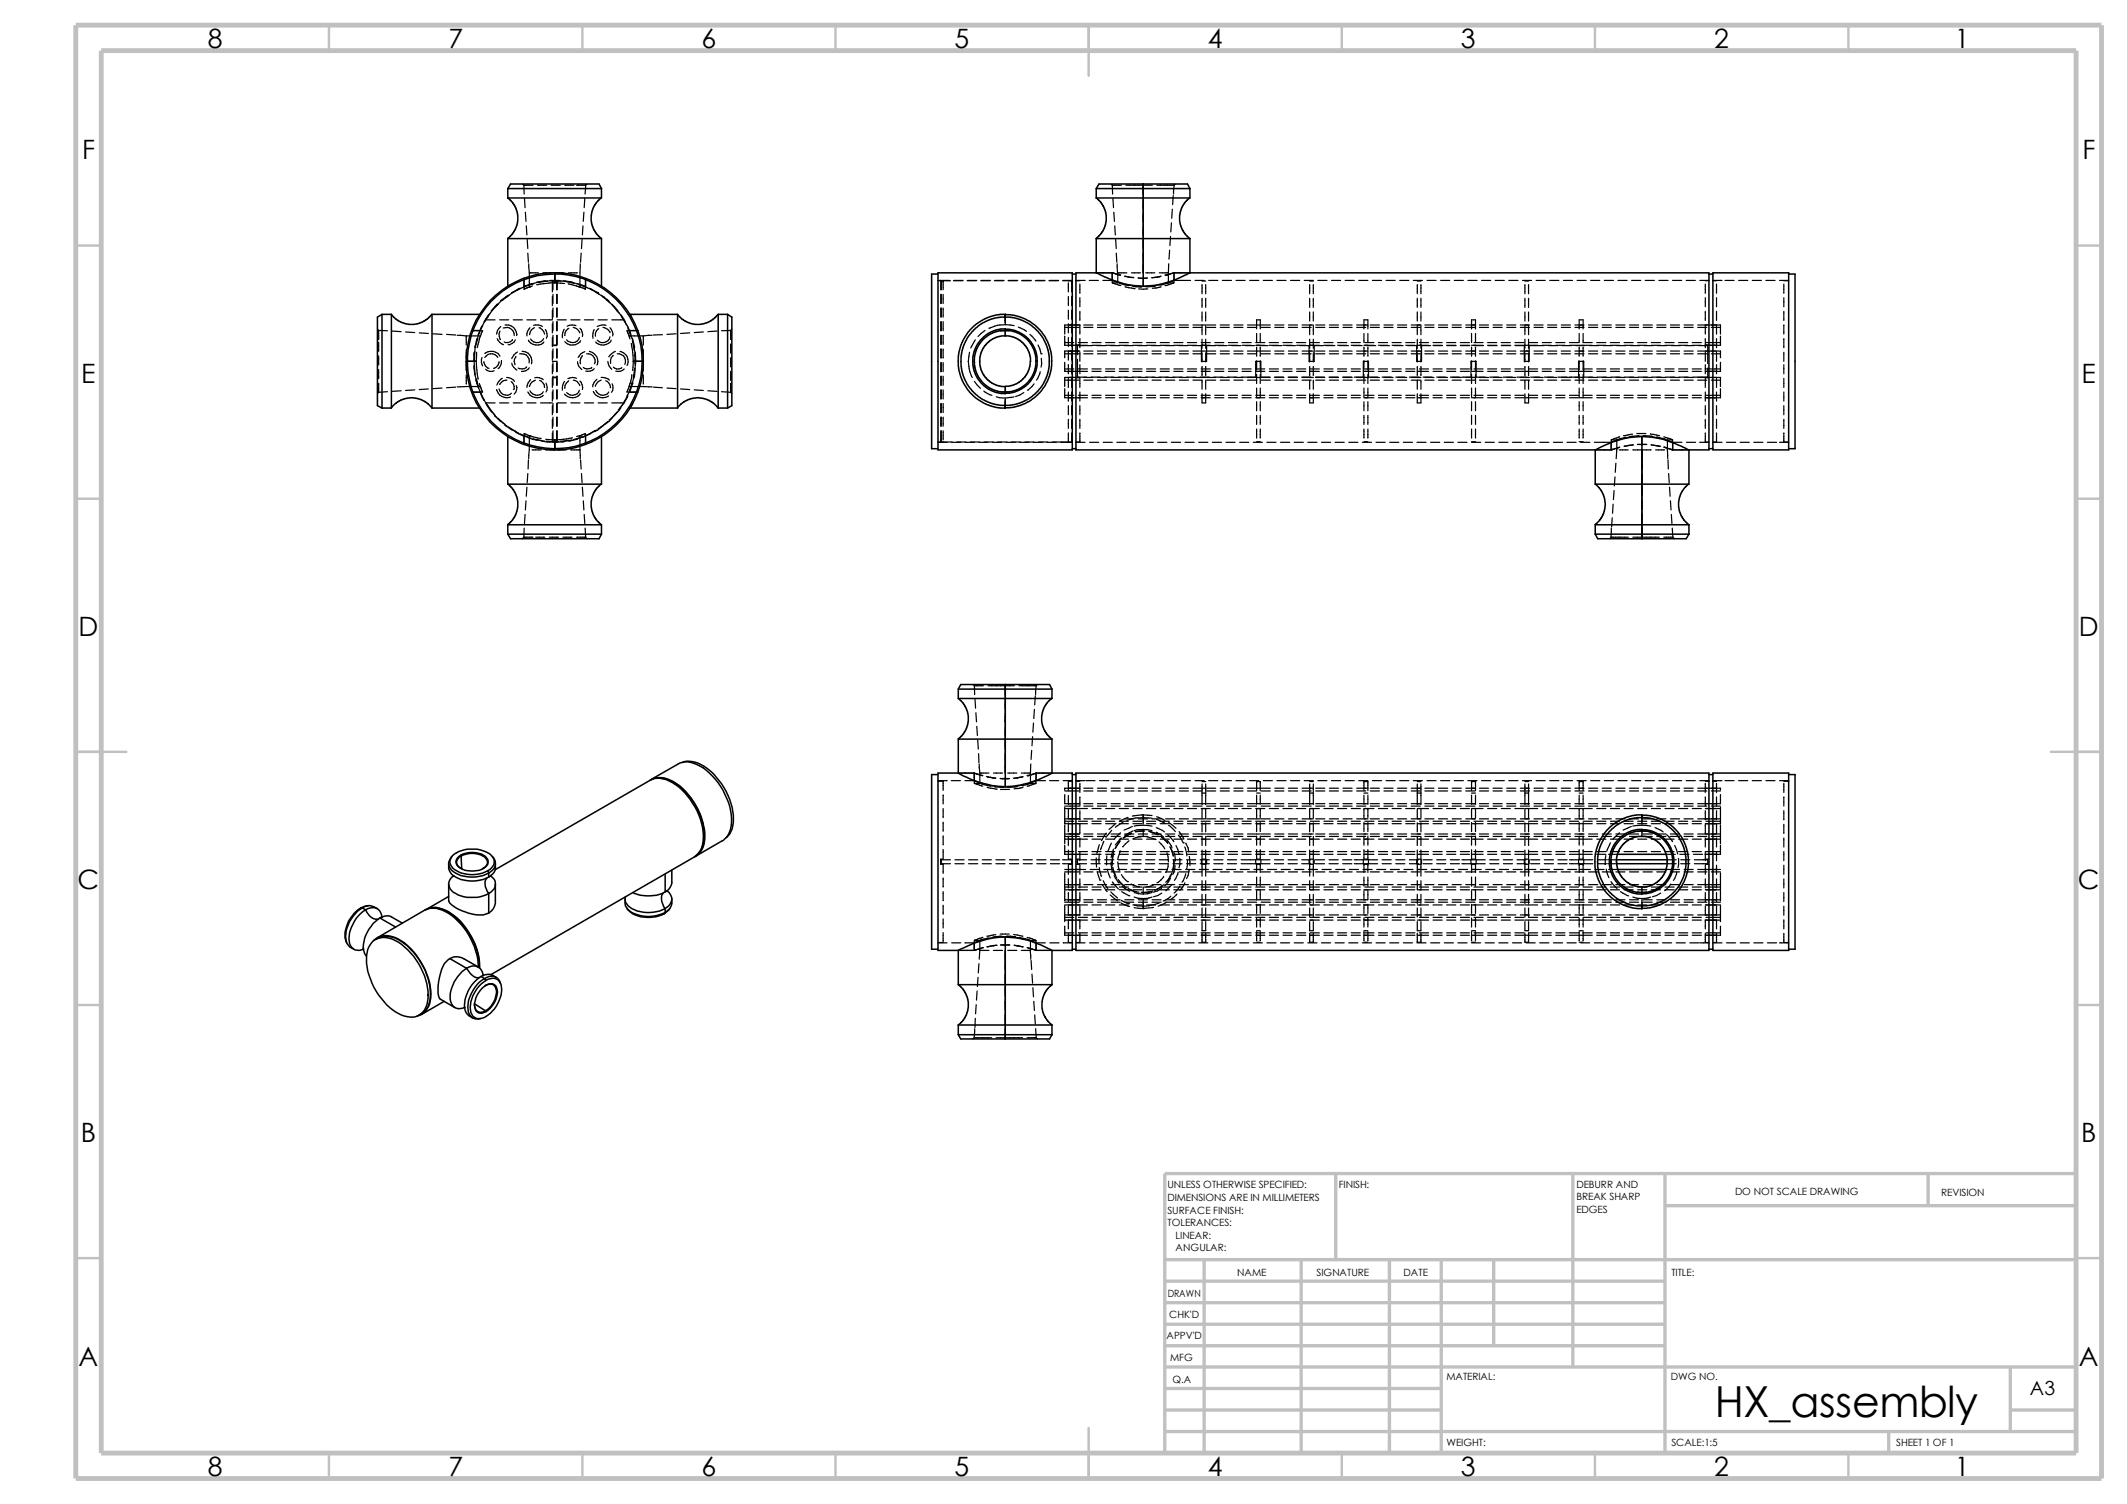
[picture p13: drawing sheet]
<svg xmlns="http://www.w3.org/2000/svg" width="297mm" height="210mm" viewBox="0 0 297 210" stroke-linecap="round" stroke-linejoin="round" font-family="sans-serif">
<defs><g id="words">
<text font-size="6" x="239.5" y="197.9">HX_assembly</text>
<g font-size="3.7">
<text x="29" y="6.7">8</text>
<text x="62.6" y="6.7">7</text>
<text x="98" y="6.7">6</text>
<text x="133.3" y="6.7">5</text>
<text x="168.7" y="6.7">4</text>
<text x="204" y="6.7">3</text>
<text x="239.4" y="6.7">2</text>
<text x="273" y="6.7">1</text>
<text x="11.5" y="22.1">F</text>
<text x="290.8" y="22.1">F</text>
<text x="11.3" y="53.4">E</text>
<text x="290.7" y="53.4">E</text>
<text x="11" y="88.8">D</text>
<text x="290.3" y="88.8">D</text>
<text x="10.8" y="124.1">C</text>
<text x="290.2" y="124.1">C</text>
<text x="11.3" y="159.5">B</text>
<text x="290.6" y="159.5">B</text>
<text x="11" y="190.8">A</text>
<text x="290.3" y="190.8">A</text>
<text x="29" y="206.2">8</text>
<text x="62.6" y="206.2">7</text>
<text x="98" y="206.2">6</text>
<text x="133.3" y="206.2">5</text>
<text x="168.7" y="206.2">4</text>
<text x="204" y="206.2">3</text>
<text x="239.4" y="206.2">2</text>
<text x="273" y="206.2">1</text>
</g>
<text font-size="2.7" x="283.5" y="194.8">A3</text>
<g font-size="1.4">
<text x="163" y="165.9">UNLESS OTHERWISE SPECIFIED:</text>
<text x="163" y="167.7">DIMENSIONS ARE IN MILLIMETERS</text>
<text x="186.9" y="165.9">FINISH:</text>
<text x="220.1" y="165.9">DEBURR AND</text>
<text x="220.1" y="167.6">BREAK SHARP</text>
<text x="242.3" y="166.9">DO NOT SCALE DRAWING</text>
<text x="271.1" y="167">REVISION</text>
<text x="163" y="171.2">TOLERANCES:</text>
<text x="163" y="169.5">SURFACE FINISH:</text>
<text x="164.2" y="173">LINEAR:</text>
<text x="220.1" y="169.4">EDGES</text>
<text x="164.2" y="174.8">ANGULAR:</text>
<text x="172.8" y="178.2">NAME</text>
<text x="183.9" y="178.2">SIGNATURE</text>
<text x="196" y="178.2">DATE</text>
<text x="233.4" y="178.2">TITLE:</text>
<text x="163.1" y="181.1">DRAWN</text>
<text x="163.3" y="184.1">CHK'D</text>
<text x="162.9" y="187">APPV'D</text>
<text x="163.4" y="190.1">MFG</text>
<text x="163.7" y="193.1">Q.A</text>
<text x="202" y="192.7">MATERIAL:</text>
<text x="233.3" y="192.7">DWG NO.</text>
<text x="202" y="201.9">WEIGHT:</text>
<text x="233.4" y="202">SCALE:1:5</text>
<text x="264.8" y="202">SHEET 1 OF 1</text>
</g>
</g></defs>
<g fill="none" stroke="#c0c0c0" stroke-width=".34">
<path d="M45.9 3.5v3.6M81.3 3.5v3.6M116.7 3.5v3.6M152 3.5v7.1M187.4 3.5v3.6M222.7 3.5v3.6M258.1 3.5v3.6M10.6 34.3h3.5M289.9 34.3h3.6M10.6 69.6h3.5M289.9 69.6h3.6M10.6 105h7.1"/>
<path d="M286.4 105h7.1M10.6 140.3h3.5M289.9 140.3h3.6M10.6 175.7h3.5M289.9 175.7h3.6M152 199.4v7.1M45.9 202.9v3.6M81.3 202.9v3.6M116.7 202.9v3.6M187.4 202.9v3.6M222.7 202.9v3.6M258.1 202.9v3.6"/>
</g>
<g fill="none" stroke="#c0c0c0" stroke-width=".47">
<path d="M162.6 175.9h127.3M162.6 178.9h69.9M168.1 175.9v27M181.7 175.9v27M186.5 163.9v12M194 175.9v27M201.3 175.9v27M208.6 175.9v12M219.6 163.9v27M232.5 163.9v39M232.5 168.4h57.4M269.2 163.9v4.5"/>
<path d="M289.9 163.9h-127.3v39M162.6 196.9h38.7M162.6 190.9h127.3M162.6 193.9h38.7M162.6 199.9h127.3M162.6 181.9h69.9M162.6 184.9h69.9M162.6 187.9h69.9M263.7 199.9v3M280.7 196.9h9.2M280.7 190.9v9"/>
</g>
<path d="M10.6 3.5h282.9v203h-282.9zM14.1 7.1h275.8v195.8h-275.8z" fill="none" stroke="#c0c0c0" stroke-width=".68" stroke-linecap="butt"/>
<g fill="none" stroke="#000" stroke-width=".17">
<path d="M72.9 25.7l.3 .2M73.2 25.9h1.2M73.2 25.9v1.2M73.2 38.9v1.1M73.2 38.9v1.5M73.2 27.7l.1 1.3M73.4 29.6v1.3M73.4 39.9l-1.1 .6M73.5 31.5l.1 1.3M73.6 33.4l.1 1.3M73.7 35.3l.1 1.3M73.8 36.8l.1 1.3"/>
<path d="M74.3 39.6l-1.2 .4M74.3 39.9l-.4 .2M74.5 39.6l-1.2 .4M75.1 25.9h1.2M75.2 38.1h-1.3v2M75.2 39.4l-1.2 .3M75.8 38.1h1.3M76.2 39.2l-1.3 .2M76.4 39.2l-.5 .1M76.4 39.2h.7v1.6M76.4 39.2l-1.3 .3M76.8 39.2h1.3"/>
<path d="M77 25.9h1.2M77 39.2h1.3M77.5 39.5l-2.6 .3M77.5 39.5l1.2 .1M77.8 39.2l1.2 .1M77.8 39.2v1.3M78.7 39.6h.1M78.7 39.2l1.3 .2M78.7 38.1h-1.2v1.4M78.9 25.9h1.2M79 39.3l1.2 .2M79.4 38.1h1.2"/>
<path d="M79.6 39.4l1.3 .3M80.5 25.9h1.3M80.6 39.6l1.1 .4M80.8 39.8l1.2 .4M81 38.1v2l-.1-.1M81 36.8v1.3M81.2 35.3l-.1 1.3M81.3 33.4l-.1 1.3M81.4 31.5l-.1 1.3M81.4 39.9l1.2 .6M81.5 29.6l-.1 1.3M81.7 27.7l-.1 1.3"/>
<path d="M81.7 38.9v1.5l-2.4-.8M81.8 25.9l-.1 1.2M81.8 38.9v1.1M82 25.7l-.2 .2M131 39.2h1.7M131 39.2h1.6M131.4 39.2v1.3M131.7 39.2v1.3M133.1 39.2h1.3M133.2 39.2h1.3M135 39.2h1.3M135.1 39.2h1.3"/>
<path d="M136.9 39.2h1.3M137 39.2h1.3M138.9 39.2h1.2M138.9 39.2h1.3M140.8 39.2h1.2M140.8 39.2h1.3M142.7 39.2h1.2M142.7 39.2h1.3M144.6 39.2h1.2M144.7 39.2h1.2M146.5 39.2h1.2M146.6 39.2h1.2"/>
<path d="M148.4 39.2h1.3M148.5 39.2h1.2M149.2 39.5v1.3M149.6 39.2v1.6M150.2 39.2h.6M150.2 39.2h1.3M150.8 39.7v1.2M152.1 39.2h1.3M153.1 38.1h2.3l1.1 .3M154 39.2a5 5 0 0 1 2.5 .3M155.1 25.7l.2 .2M155.3 38.1v1.1"/>
<path d="M155.3 38.1v1.4M155.3 25.9h1.3M155.3 39.5l1.2 .4M155.3 25.9l.1 1.2M155.4 38.1l1.1 .3M155.4 27.7l.1 1.3M155.5 29.6l.1 1.3M155.7 31.5v1.3M155.8 33.4l.1 1.3M155.9 35.3l.1 1.3M156 36.8v1.3M156.3 39.5l1.2 .4"/>
<path d="M157 38.6l1.3 .2M157.1 38.6l1.2 .1M157.1 39.7l1.2 .2M157.2 25.9h3.7M157.4 38.1h-1.3v1.4h-.8M157.5 39.9h.1M158 38.1h1.3M158.2 40l1.2 .1M158.9 38.8l.4 .1M159 40h1.2M159.6 25.7v1.9M159.6 27.8v1.7"/>
<path d="M159.6 29.7v1.7M159.6 31.6v3.2M159.6 34.9v1.8M159.6 36.8v1.3M159.6 38.7v1.3M160 38.1h1.2M160.2 38.8l-.6 .1M160.2 38.8l-1 .1M160.8 38.8h.1M161.3 39.9l-1.3 .1M161.5 25.9h2.5M161.9 38.1h1.3"/>
<path d="M162.1 38.6l-1.2 .2M162.1 39.7l-1.2 .2M162.7 38.4h.3M162.7 38.4h.1M163 38.4h-.3M163 38.4l.9-.3v1.4M163.2 39.5l-1.3 .3M163.2 38.1v1.4M163.2 39.5h.7M163.2 36.8v1.3M163.3 34.9l-.1 1.3M163.4 33v1.3"/>
<path d="M163.6 31.1l-.1 1.3M163.7 29.2l-.1 1.3M163.8 27.3l-.1 1.3M163.9 39.2l-1.2 .3M163.9 39.5l-1.2 .4M164 25.9l-.1 1.2M164 38.1v1.1h2.2M164.1 25.7l-.1 .2M166.2 38.1h-2.4l-.8 .3M166.9 39.2h1.2M167.9 39.8v1.2M167.9 39.2h.5"/>
<path d="M168.4 39.8v1.2M168.8 39.2h1.3M170.7 39.2h1.3M172.6 39.2h1.3M174.5 39.2h1.3M176.4 39.2h1.3M178.3 39.2h1.3M180.2 39.2h1.3M182.1 39.2h1.3M182.9 39.8v1.2M182.9 39.2h.5M183.4 39.8v1.2"/>
<path d="M184 39.2h1.3M185.9 39.2h1.3M187.8 39.2h1.3M189.7 39.2h1.3M191.6 39.2h1.3M193.5 39.2h1.3M195.5 39.2h1.2M197.4 39.2h1.2M197.9 39.8v1.2M197.9 39.2h.5M198.4 39.8v1.2M199.3 39.2h1.2"/>
<path d="M201.2 39.2h1.2M203.1 39.2h1.2M205 39.2h1.2M206.9 39.2h1.3M208.8 39.2h1.3M210.7 39.2h1.3M212.6 39.2h1.3M212.9 39.8v1.2M212.9 39.2h.5M213.4 39.8v1.2M214.5 39.2h1.3M216.4 39.2h1.3"/>
<path d="M218.3 39.2h1.3M220.2 39.2h1.3M222.1 39.2h1.3M224 39.2h1.3M225.9 39.2h1.3M227.8 39.2h1.3M229.7 39.2h1.3M231.6 39.2h1.3M233.6 39.2h1.2M235.5 39.2h1.2M237.4 39.2h1.2M238.1 39.7v1.2"/>
<path d="M238.1 39.2h.5M239.2 39.2h.5M239.2 39.2h1.3M239.7 39.7v1.2M240.9 39.2h1.2M242.8 39.2h1.3M244.7 39.2h1.3M246.6 39.2h1.3M248.5 39.2h1.3M249.1 39.7v1.2M249.1 39.2h.7M52.7 45.9l.2 .2"/>
<path d="M52.9 54.8l-.2 .1M52.9 46.1v1.3M52.9 47.8v1.3M52.9 49.7v1.3M52.9 51.6v1.3M52.9 53.5v1.3M52.9 46.1l1.2 .1M54.1 54.7l-1.2 .1M54.7 46.2l1.3 .1M56 54.6l-1.3 .1M56.6 46.4h1.3M57.9 54.4l-1.3 .1"/>
<path d="M58.5 46.5l1.3 .1M59.8 54.3l-1.3 .1M60.5 46.6l1.2 .1M61.7 54.2l-1.2 .1M62.4 46.7l1.2 .1M63.6 54.1h-1.2M63.8 46.8l1.3 .1M65.1 54h-1.3M65.1 46.9v1.3M65.1 48.8v1.3M65.1 52.4v1.2M65.1 54h2"/>
<path d="M65.1 46.9h2M65.9 54.7h1.5M65.9 46.2h1.5l-.3 .7M65.9 54.8h1.1M65.9 46.1h1.1M66.2 50.5h.1M66.2 51.1l.1 1.3M66.2 49.2v1.3M66.2 50.2l.1 1.3M66.3 51v1.2M66.3 52.1l.3 1.3M66.3 49.1v1.2"/>
<path d="M66.4 48.3l-.2 1.3M66.4 53l.4 1.2M66.5 50.5h-1.4v1.2M66.5 50.5l.3 2.5M66.5 52.9l.3 1.2M66.5 49.2v1.3M66.6 47.3l-.3 1.3M66.7 47.2l-.3 1.3M66.8 54l.4 1.2M66.9 46.5l-.4 1.2M66.9 53.6l.5 1.1M67.1 54.8l.5 1.1"/>
<path d="M67.1 54.7l.5 1.1M67.1 46.9l-.5 1.7M67.3 45.6l-.5 1.1M67.3 49.9a1.38 1.38 0 0 0 .1 1.2M67.4 45.5l-.5 1.1M67.5 55.7l.7 1.1M67.6 50.5a1.09 1.09 0 0 0 .7 .9M67.7 49.9a1.06 1.06 0 0 1 1.8 0M67.7 49.4a1.4 1.4 0 0 1 2.1 .3M67.7 44.8l-.6 1.1M67.8 51.6a1.03 1.03 0 0 0 1.2 .2M67.9 44.7h1.2"/>
<path d="M67.9 56.5l.7 1M68.2 43.9l-.6 1.1M68.4 43.8l-.7 1.1M68.5 57.3l.9 1M68.8 43.2l-.7 1M69 58l1 .9M69.1 56.3h-1.2l1.2 1.6M69.3 54.4a1.44 1.44 0 0 0 2 1M69.4 47.3a1.45 1.45 0 0 0 .9 .8M69.4 42.5l-.8 .9M69.5 58.4l1 .8M69.6 42.4l-.9 .9"/>
<path d="M69.7 54.3a1.04 1.04 0 0 0 1.7 .6M69.7 50.5a.97 .97 0 0 1-.8 .9M69.8 56.3h1.2M69.8 44.7h1.2M69.8 46.2a1.11 1.11 0 0 0 .1 1.2M69.8 58.7l1 .8M69.9 45.6l-.4 .5-.2 .6M70 50.3a1.29 1.29 0 0 1-.4 1.2M70.1 52.8a1.63 1.63 0 0 0-.7 1M70.1 41.9l-.9 .9M70.3 45.8a1.08 1.08 0 0 1 1.5 1.1M70.4 59.3l1.1 .7"/>
<path d="M70.5 45.4a1.36 1.36 0 0 1 1.6 1.5M70.7 52.7a1.31 1.31 0 0 1 1.1 .6M70.8 53.1a1.01 1.01 0 0 0-1 .6M70.9 41.2l-1 .8M71 59.6l1.1 .7M71.1 41.2l-1 .8M71.3 59.9l1.1 .6M71.4 53.3a.87 .87 0 0 1 .3 1.1M71.5 50.7a1.66 1.66 0 0 0 .7 1M71.5 47.4a.82 .82 0 0 1-1.1 .4M71.7 56.3h1.2M71.7 44.7h1.2"/>
<path d="M71.7 40.8l-1 .7M72 47.5a1.21 1.21 0 0 1-1 .6M72.1 49.8a.99 .99 0 0 0-.2 1.1M72.1 53.8a1.1 1.1 0 0 1-.3 1.2M72.3 49.1a1.8 1.8 0 0 0-.8 1M72.5 40.3l-1.1 .6M72.6 49.4a1.05 1.05 0 0 1 1.3 1.3M72.7 40.3l-1.1 .6M72.9 49.1a1.36 1.36 0 0 1 1.3 1.7M73.5 51.2a.83 .83 0 0 1-1.2 .2M73.6 56.3h1.2M73.6 44.7h1.2"/>
<path d="M73.7 54.7a1.4 1.4 0 0 0 2.2 .5M73.8 47.5a1.34 1.34 0 0 0 2.1 .3M73.9 40.1l-.7 .2M73.9 51.4a1.15 1.15 0 0 1-1.1 .5M74 54.6a1.07 1.07 0 0 0 1.9 .1M74 45.8a1.39 1.39 0 0 0-.4 1.1M74 40l-.1 .1M74.1 53a1.68 1.68 0 0 0-.5 1.1M74.5 45.4a1.56 1.56 0 0 1 1.2 .2M74.6 45.8a1.05 1.05 0 0 0-.6 .9M74.7 52.7a1.45 1.45 0 0 1 1.2 .3M74.8 53.1a1.21 1.21 0 0 0-.9 .9"/>
<path d="M75.3 45.8a1.14 1.14 0 0 1 .7 .9M75.4 53.1a1.05 1.05 0 0 1 .6 1M75.5 56.3h1.6M75.5 44.7h1.6M75.9 47.3a1.03 1.03 0 0 1-1.8 0M76.2 46a1.31 1.31 0 0 1 .1 1.2M76.2 53.5a1.2 1.2 0 0 1 0 1.2M77.1 48.2h.7M77.1 52.7h.7M77.1 50.5h.7M77.1 41.4v1.3M77.1 43.3v1.3"/>
<path d="M77.1 45.2v1.3M77.1 47.1v1.3M77.1 49v1.3M77.1 50.9v1.3M77.1 52.8v1.3M77.1 54.7v1.3M77.1 56.6v1.3M77.1 58.5v1.3M77.2 40.5v-1.3h.5v1.3M77.2 52.7h.5M77.2 48.3h.5M77.2 41.1v1.3"/>
<path d="M77.2 43v1.3M77.2 44.9v1.3M77.2 46.8v1.3M77.2 48.7v1.3M77.2 50.6v1.3M77.2 52.5v1.3M77.2 54.4v1.3M77.2 56.3v1.3M77.2 58.3v1.2M77.7 41.1v1.3M77.7 43v1.3M77.7 44.9v1.3"/>
<path d="M77.7 46.8v1.3M77.7 48.7v1.3M77.7 50.6v1.3M77.7 52.5v1.3M77.7 54.4v1.3M77.7 56.3v1.3M77.7 58.3v1.2M77.8 56.3h1.3M77.8 44.7h1.3M77.8 41.1v1.3M77.8 43v1.3M77.8 44.9v1.3"/>
<path d="M77.8 46.8v1.3M77.8 48.7v1.3M77.8 50.6v1.3M77.8 52.5v1.3M77.8 54.4v1.3M77.8 56.3v1.3M77.8 58.3v1.2M78.8 46l-.2 .5-.1 .7M78.8 53.3a1.75 1.75 0 0 0-.3 1.2M79.4 45.8a1.02 1.02 0 0 0-.5 1.1M79.4 53.2a1.1 1.1 0 0 0-.5 1M79.7 56.3h1.3"/>
<path d="M79.7 44.7h1.3M80.1 45.7a1.03 1.03 0 0 1 .8 .8M80.1 53.1a.93 .93 0 0 1 .8 .7M80.4 45.5a1.59 1.59 0 0 0-1.2 .1M80.5 52.8a1.35 1.35 0 0 0-1.2 .1M80.6 50.5a1.36 1.36 0 0 0 .6 1.1M80.9 47.1a1 1 0 0 1-.8 .8 1 1 0 0 1-1-.4M80.9 54.5a1.03 1.03 0 0 1-1.8 .3M81 45.8a1.34 1.34 0 0 1 .3 1.2M81 53.2a1.37 1.37 0 0 1 .3 1.2M81 54.9a1.38 1.38 0 0 1-2.2 .1M81.1 47.6a1.41 1.41 0 0 1-2.2 .1"/>
<path d="M81.3 49.7a1.21 1.21 0 0 0-.2 1.1M81.4 51.3a.92 .92 0 0 0 1.2 0M81.6 56.3h1.3M81.6 44.7h1.3M81.7 49.1a1.5 1.5 0 0 0-1 .8M81.9 49.4a1.02 1.02 0 0 1 1.1 1.4M82.3 49.1a1.37 1.37 0 0 1 1.1 1.9M82.3 40.3l1.1 .6M82.5 40.4l1.2 .7M82.8 54.7a1.29 1.29 0 0 0 .9 .8M83 46l-.2 .5v.7M83 51.5a1.18 1.18 0 0 1-1.2 .3"/>
<path d="M83.2 54.5a1.03 1.03 0 0 0 1.8 .2M83.2 40.8l1 .7M83.4 53a1.52 1.52 0 0 0-.6 1M83.4 40.9h.1M83.5 56.3h1.3M83.5 44.7h1.3M83.6 45.9a1.01 1.01 0 0 0-.5 1M83.9 59.6l-.4 .3M83.9 52.7a1.56 1.56 0 0 1 1.2 .4M83.9 53.1a1.09 1.09 0 0 0-.8 .8M84 41.2l1 .8M84 59.6l-.6 .5-.4 .2"/>
<path d="M84.2 41.4l.9 .9M84.2 45.7a1.16 1.16 0 0 1 1 .7M84.2 41.5h.1M84.6 53.2a.95 .95 0 0 1 .6 .9M84.6 59.1l-.7 .5M84.6 45.4a1.67 1.67 0 0 0-1.2 .2M84.7 41.9l.9 .9M84.9 50.5a1.49 1.49 0 0 0 .5 1.1M84.9 58.8l-1 .8M85 55.3a1.45 1.45 0 0 1-1.2 .2M85.2 47a1.03 1.03 0 0 1-1.8 .5M85.2 45.8a1.3 1.3 0 0 1 .4 1.1"/>
<path d="M85.3 47.5a1.34 1.34 0 0 1-2.1 .3M85.4 56.3h1.7M85.4 44.7h1.7M85.4 42.5l.9 .9M85.5 53.6a1.14 1.14 0 0 1-.1 1.2M85.5 58.4l-1 .8M85.6 42.7l.8 1M85.6 51.3a.89 .89 0 0 0 1.2 .1M85.6 49.6a1.05 1.05 0 0 0-.3 1.2M85.9 49.1l-.5 .3-.4 .4M85.9 57.8l-.9 .9M86.1 43.2l.7 1"/>
<path d="M86.2 49.4a1.02 1.02 0 0 1 1 .4 1.02 1.02 0 0 1 0 1.1M86.2 57.5l-.9 .9M86.6 49.1a1.33 1.33 0 0 1 .9 1.9M86.7 43.9l.6 1.1M86.7 56.9l-.8 1M86.8 44.2l.6 1.1M87.1 56.3l-.8 1M87.2 51.5a1.1 1.1 0 0 1-1.2 .3M87.2 44.8l.6 1.1M87.2 55.9l-.2 .5-.4 .6M87.6 55.1l-.5 1.2M87.6 45.6l.5 1.1"/>
<path d="M87.7 55.3l-.6 1.1M87.7 45.9l.4 1.2M87.8 46.9l.2 .4M87.8 54h2M87.8 46.9h2M87.9 54.8h1.2M87.9 46.1h1.2M88 46.5l.3 1.2M88 54.4l-.1 .1M88.1 48l.3 2.5M88.2 52.3l-.2 1.2-.5 1.2h1.6M88.3 53.3l-.3 1.2-.5 .8"/>
<path d="M88.3 47.3l.3 1.3M88.3 47.7l.3 1.2M88.3 53.5l-.4 1.2M88.4 50.5h1.4v1.2M88.4 50.5l-.1 1.2M88.5 48.3l.2 1.3M88.5 52.3l-.2 1.3M88.5 52.3l-.1 .4M88.6 51.4l-.1 .9M88.6 49.5l.1 .7M88.7 49.2v1.8M88.7 51.6l-.2 1.3"/>
<path d="M88.7 50.2l-.1 1.5M88.7 50.2l-.1 .6M89.1 46.2h-1.6l.3 .7M89.8 54h1.3M89.8 46.9v1.3M89.8 48.8v1.3M89.8 52.4v1.2M91.1 46.8l-1.3 .1M91.2 54.1h1.3M92.5 46.7l-1.3 .1M93.1 54.2l1.3 .1M94.4 46.6l-1.3 .1"/>
<path d="M95 54.3l1.3 .1M96.3 46.5l-1.3 .1M96.9 54.4l1.3 .1M98.2 46.4h-1.3M98.8 54.6l1.3 .1M100.1 46.2l-1.3 .1M100.8 54.7l1.2 .1M102 46.1v1.3M102 48v1.3M102 50v1.2M102 51.9v1.2M102 53.5v1.3"/>
<path d="M102 54.8l.2 .1M102 46.1l-1.2 .1M102.2 45.9l-.2 .2M131.4 41.1v1.3M131.4 43v1.3M131.4 44.9v1.3M131.4 46.8v1.3M131.4 48.7v1.3M131.4 50.6v1.3M131.4 52.5v1.3M131.4 54.4v1.3M131.4 56.3v1.3"/>
<path d="M131.4 58.3v1.2M131.7 41.1v1.3M131.7 43v1.3M131.7 44.9v1.3M131.7 46.8v1.3M131.7 48.7v1.3M131.7 50.6v1.3M131.7 52.5v1.3M131.7 54.4v1.3M131.7 56.3v1.3M131.7 58.3v1.2M135.4 49.2a5.3 5.3 0 0 0 .4 3.5"/>
<path d="M136.1 50.5v.1M136.1 50.1v1.3M136.1 53.3l.8 .9M136.2 47.5l-.6 1.1M137.4 54.6l1.1 .6M137.5 46.1l-.9 .9M139.1 55.4a4.7 4.7 0 0 0 2.5 0M139.7 54.7h1.3M140.3 54.8h.1M140.3 46.1h.1M140.4 43.9v1.3M140.4 45.9v1"/>
<path d="M140.4 54v.9M140.4 55.7v1.3M140.9 46.2h-1.2M141.6 45.5a5.3 5.3 0 0 0-3.5 .3M142.2 45.7l1.1 .6M143 54.8l-1.2 .6M143.8 46.7l.9 .9M144.4 53.6l-.3 .4-.6 .5M144.6 50.3l.1 .2M144.9 48.2l.5 1.2M145.2 51.9l-.5 1.2M145.4 49.4h.1"/>
<path d="M145.4 50v1.3M148.7 46.7v-1.3h2.1v1.3M148.7 46.9v1.3h3.1M148.7 50.6v1.3h3.1M148.7 54.3v1.2h3.1M148.7 53.1h2M148.7 55.2h1.2M148.7 49.4h2M148.7 51.5h1.2M148.7 45.7h2M148.7 47.8h1.2M149.2 41.4v1.3"/>
<path d="M149.2 43.3v1.3M149.2 45.2v1.3M149.2 47.1v1.3M149.2 49v1.3M149.2 50.9v1.3M149.2 52.8v1.3M149.2 54.7v1.3M149.2 56.6v1.3M149.2 58.5v1.3M149.6 41.4v1.3M149.6 43.3v1.3M149.6 45.2v1.3"/>
<path d="M149.6 47.1v1.3M149.6 49v1.3M149.6 50.9v1.3M149.6 52.8v1.3M149.6 54.7v1.3M149.6 56.6v1.3M149.6 58.5v1.3M150.2 48.2h.6M150.2 52.7h.6M150.5 50.2v2.5h1.2M150.6 55.2h1.2M150.6 51.5h1.2"/>
<path d="M150.6 47.8h1.2M150.8 41.6v1.2M150.8 43.5v1.2M150.8 47.3v1.3M150.8 49.2v1.3M150.8 50.9v1.3M150.8 52.8v1.3M150.8 54.7v1.3M150.8 56.6v1.3M150.8 58.5v1.3M150.8 49h-2.1v1M150.8 52.7h-2.1v1.3"/>
<path d="M151.3 49h1.3M151.3 45.4h1.3M151.3 52.7h1.3M151.3 53.1h1.3M151.3 49.4h1.3M151.3 45.7h1.3M152.4 52.7h1.2M152.5 51.9h1.3M152.5 48.2h1.3M152.5 55.5h1.3M152.5 55.2h1.3M152.5 51.5h1.3"/>
<path d="M152.5 47.8h1.3M152.5 48.3h-2v1.2M153.2 48.3h1.2M153.2 49h1.3M153.2 45.4h1.3M153.2 52.7h1.3M153.2 53.1h1.3M153.2 49.4h1.3M153.2 45.7h1.3M154.3 52.7h1.2M154.4 51.9h1.3M154.4 48.2h1.3"/>
<path d="M154.4 55.5h1.3M154.4 55.2h1.3M154.4 51.5h1.3M154.4 47.8h1.3M155.1 48.3h1.2M155.2 49h1.2M155.2 45.4h1.2M155.2 52.7h1.2M155.2 53.1h1.2M155.2 49.4h1.2M155.2 45.7h1.2M156.2 52.7h1.2"/>
<path d="M156.3 51.9h1.3M156.3 48.2h1.3M156.3 55.5h1.3M156.3 55.2h1.3M156.3 51.5h1.3M156.3 47.8h1.3M157 48.3h1.2M157.1 49h1.2M157.1 45.4h1.2M157.1 52.7h1.2M157.1 53.1h1.2M157.1 49.4h1.2"/>
<path d="M157.1 45.7h1.2M157.1 40l1.3 .3M158.1 52.7h1.2M158.2 51.9h1.3M158.2 48.2h1.3M158.2 55.5h1.3M158.2 55.2h1.3M158.2 51.5h1.3M158.2 47.8h1.3M158.4 40.3h.1M158.9 48.3h1.2M159 49h1.2"/>
<path d="M159 45.4h1.2M159 52.7h1.2M159 53.1h1.2M159 49.4h1.2M159 45.7h1.2M159 40.3h1.3M160 52.7h1.2M160.1 51.9h1.3M160.1 48.2h1.3M160.1 55.5h1.3M160.1 55.2h1.3M160.1 51.5h1.3"/>
<path d="M160.1 47.8h1.3M160.8 48.3h1.3M160.9 49h1.2M160.9 45.4h1.2M160.9 52.7h1.2M160.9 53.1h1.2M160.9 49.4h1.2M160.9 45.7h1.2M161.9 52.7h1.3M162 51.9h1.3M162 48.2h1.3M162 55.5h1.3"/>
<path d="M162 55.2h1.3M162 51.5h1.3M162 47.8h1.3M162.1 40l-1.2 .3M162.7 48.3h1.3M162.8 49h1.2M162.8 45.4h1.2M162.8 52.7h1.2M162.8 53.1h1.2M162.8 49.4h1.2M162.8 45.7h1.2M163.8 52.7h1.3"/>
<path d="M163.9 51.9h1.3M163.9 48.2h1.3M163.9 55.5h1.3M163.9 55.2h1.3M163.9 51.5h1.3M163.9 47.8h1.3M164.6 48.3h1.3M164.7 49h1.2M164.7 45.4h1.2M164.7 52.7h1.2M164.7 53.1h1.2M164.7 49.4h1.2"/>
<path d="M164.7 45.7h1.2M165.7 52.7h1.3M165.8 51.9h1.3M165.8 48.2h1.3M165.8 55.5h1.3M165.8 55.2h1.3M165.8 51.5h1.3M165.8 47.8h1.3M166.5 48.3h1.3v2.2h.7v-2.2h1.3M166.6 53.1h1.3v1.3M166.6 49h1.8M166.6 45.4h1.8"/>
<path d="M166.6 52.7h1.8M166.6 49.4h1.3M166.6 45.7h1.3M167.6 52.7h1.3M167.7 51.9h1.3M167.7 48.2h1.3M167.7 55.5h1.3M167.7 55.2h1.3M167.7 51.5h1.3M167.7 47.8h1.3M167.9 41.7v1.2M167.9 43.6v1.2"/>
<path d="M167.9 45.5v1.2M167.9 47.4v1.2M167.9 49.3v1.2M167.9 51.2v1.3M167.9 55v1.3h.5v-1.3M168.4 41.7v1.2M168.4 43.6v1.2M168.4 45.5v1.2M168.4 47.4v1.2M168.4 49.3v1.2M168.4 51.2v1.3M168.4 53.1v1.3"/>
<path d="M168.5 49h1.3M168.5 45.4h1.3M168.5 52.7h1.3M168.5 53.1h1.3M168.5 49.4h1.3M168.5 45.7h1.3M169.5 52.7h1.3M169.6 51.9h1.3M169.6 48.2h1.3M169.6 55.5h1.3M169.6 55.2h1.3M169.6 51.5h1.3"/>
<path d="M169.6 47.8h1.3M170.1 48.3h1.3M170.4 49h1.3M170.4 45.4h1.3M170.4 52.7h1.3M170.4 53.1h1.3M170.4 49.4h1.3M170.4 45.7h1.3M171.4 52.7h1.3M171.5 51.9h1.3M171.5 48.2h1.3M171.5 55.5h1.3"/>
<path d="M171.5 55.2h1.3M171.5 51.5h1.3M171.5 47.8h1.3M172 48.3h1.3M172.3 49h1.3M172.3 45.4h1.3M172.3 52.7h1.3M172.3 53.1h1.3M172.3 49.4h1.3M172.3 45.7h1.3M173.3 52.7h2v-2.2h.8v2.2h1.2M173.4 51.9h1.3"/>
<path d="M173.4 48.2h1.3M173.4 55.5h1.3M173.4 55.2h1.3M173.4 51.5h1.3M173.4 47.8h1.3M173.9 48.3h1.3M174.2 49h1.8M174.2 45.4h1.8M174.2 52.7h1.8M174.2 53.1h1.3M174.2 49.4h1.3M174.2 45.7h1.3"/>
<path d="M175.3 51.9h1.3M175.3 48.2h1.3M175.3 55.5h1.3M175.3 55.2h1.3M175.3 51.5h1.3M175.3 47.8h1.3M175.5 45.9v-1.2h.5v1.2M175.5 46.6v1.2M175.5 48.5v1.2M175.5 50.4v1.2M175.5 52.3v1.3M175.5 54.2v1.3"/>
<path d="M175.5 56.1v1.3M175.5 58v1.3M175.5 59.9v1.3M175.8 48.3h1.3M176 46.6v1.2M176 48.5v1.2M176 50.4v1.2M176 52.3v1.3M176 54.2v1.3M176 56.1v1.3M176 58v1.3M176 59.9v1.3"/>
<path d="M176.1 49h1.3M176.1 45.4h1.3M176.1 52.7h1.3M176.1 53.1h1.3M176.1 49.4h1.3M176.1 45.7h1.3M177.2 51.9h1.3M177.2 48.2h1.3M177.2 55.5h1.3M177.2 55.2h1.3M177.2 51.5h1.3M177.2 47.8h1.3"/>
<path d="M177.7 48.3h1.3M178 52.7h1.2M178 49h1.3M178 45.4h1.3M178 52.7h1.3M178 53.1h1.3M178 49.4h1.3M178 45.7h1.3M179.2 51.9h1.2M179.2 48.2h1.2M179.2 55.5h1.2M179.2 55.2h1.2"/>
<path d="M179.2 51.5h1.2M179.2 47.8h1.2M179.6 48.3h1.3M179.9 52.7h1.2M179.9 49h1.3M179.9 45.4h1.3M179.9 52.7h1.3M179.9 53.1h1.3M179.9 49.4h1.3M179.9 45.7h1.3M181.1 51.9h1.2M181.1 48.2h1.2"/>
<path d="M181.1 55.5h1.2M181.1 55.2h1.2M181.1 51.5h1.2M181.1 47.8h1.2M181.5 48.3h1.3v2.2h.7v-2.2h1.3M181.8 52.7h1.2M181.8 49h1.6M181.8 45.4h1.6M181.8 52.7h1.6M181.8 53.1h1.3M181.8 49.4h1.3M181.8 45.7h1.3"/>
<path d="M182.9 41.7v1.2M182.9 43.6v1.2M182.9 45.5v1.2M182.9 47.4v1.2M182.9 49.3v1.2M182.9 51.2v1.3M182.9 53.1v1.3M182.9 55v1.3h.5v-1.3M182.9 51.9h1.3M182.9 48.2h1.3M182.9 55.5h1.3M183 55.2h1.2"/>
<path d="M183 51.5h1.2M183 47.8h1.2M183.4 41.7v1.2M183.4 43.6v1.2M183.4 45.5v1.2M183.4 47.4v1.2M183.4 49.3v1.2M183.4 51.2v1.3M183.4 53.1v1.3M183.7 52.7h1.3M183.7 49h1.3M183.7 45.4h1.3"/>
<path d="M183.7 53.1h1.3M183.7 49.4h1.3M183.7 45.7h1.3M184.9 51.9h1.2M184.9 48.2h1.2M184.9 55.5h1.2M184.9 55.2h1.2M184.9 51.5h1.2M184.9 47.8h1.2M185.1 48.3h1.3M185.6 52.7h1.3M185.6 49h1.3"/>
<path d="M185.6 45.4h1.3M185.6 53.1h1.3M185.6 49.4h1.3M185.6 45.7h1.3M186.8 51.9h1.2M186.8 48.2h1.2M186.8 55.5h1.2M186.8 55.2h1.2M186.8 51.5h1.2M186.8 47.8h1.2M187 48.3h1.3M187.5 52.7h1.3"/>
<path d="M187.5 49h1.3M187.5 45.4h1.3M187.5 53.1h1.3M187.5 49.4h1.3M187.5 45.7h1.3M188.7 51.9h1.2M188.7 48.2h1.2M188.7 55.5h1.2M188.7 55.2h1.2M188.7 51.5h1.2M188.7 47.8h1.2M188.9 48.3h1.3"/>
<path d="M189.1 52.7h1.3v-2.2h.7v2.2h1.3M189.4 49h1.6M189.4 45.4h1.6M189.4 52.7h1.6M189.4 53.1h1.3M189.4 49.4h1.3M189.4 45.7h1.3M190.5 45.9v-1.2h.5v1.2M190.5 46.6v1.2M190.5 48.5v1.2M190.5 50.4v1.2M190.5 52.3v1.3"/>
<path d="M190.5 54.2v1.3M190.5 56.1v1.3M190.5 58v1.3M190.5 59.9v1.3M190.5 51.9h1.4M190.5 48.2h1.4M190.5 55.5h1.4M190.6 55.2h1.3M190.6 51.5h1.3M190.6 47.8h1.3M190.8 48.3h1.3M191 46.6v1.2"/>
<path d="M191 48.5v1.2M191 50.4v1.2M191 52.3v1.3M191 54.2v1.3M191 56.1v1.3M191 58v1.3M191 59.9v1.3M191.3 49h1.3M191.3 45.4h1.3M191.3 52.7h1.3M191.3 53.1h1.3M191.3 49.4h1.3"/>
<path d="M191.3 45.7h1.3M192.5 51.9h1.3M192.5 48.2h1.3M192.5 55.5h1.3M192.5 55.2h1.3M192.5 51.5h1.3M192.5 47.8h1.3M192.7 48.3h1.3M193 52.7h1.3M193.3 49h1.2M193.3 45.4h1.2M193.3 52.7h1.2"/>
<path d="M193.3 53.1h1.2M193.3 49.4h1.2M193.3 45.7h1.2M194.4 51.9h1.3M194.4 48.2h1.3M194.4 55.5h1.3M194.4 55.2h1.3M194.4 51.5h1.3M194.4 47.8h1.3M194.6 48.3h1.3M194.9 52.7h1.3M195.2 49h1.2"/>
<path d="M195.2 45.4h1.2M195.2 52.7h1.2M195.2 53.1h1.2M195.2 49.4h1.2M195.2 45.7h1.2M196.3 51.9h1.3M196.3 48.2h1.3M196.3 55.5h1.3M196.3 55.2h1.3M196.3 51.5h1.3M196.3 47.8h1.3M196.6 48.3h1.2v2.2h.7v-2.2h1.3"/>
<path d="M196.8 52.7h1.3M197.1 49h1.3M197.1 45.4h1.3M197.1 52.7h1.3M197.1 53.1h1.2M197.1 49.4h1.2M197.1 45.7h1.2M197.9 41.7v1.2M197.9 43.6v1.2M197.9 45.5v1.2M197.9 47.4v1.2M197.9 49.3v1.2"/>
<path d="M197.9 51.2v1.3M197.9 53.1v1.3M197.9 55v1.3h.5v-1.3M197.9 51.9h1.6M197.9 48.2h1.6M197.9 55.5h1.6M198.2 55.2h1.3M198.2 51.5h1.3M198.2 47.8h1.3M198.4 41.7v1.2M198.4 43.6v1.2M198.4 45.5v1.2"/>
<path d="M198.4 47.4v1.2M198.4 49.3v1.2M198.4 51.2v1.3M198.4 53.1v1.3M198.7 52.7h1.3M199 49h1.2M199 45.4h1.2M199 52.7h1.2M199 53.1h1.2M199 49.4h1.2M199 45.7h1.2M200.1 51.9h1.3"/>
<path d="M200.1 48.2h1.3M200.1 55.5h1.3M200.1 55.2h1.3M200.1 51.5h1.3M200.1 47.8h1.3M200.2 48.3h1.2M200.6 52.7h1.3M200.9 49h1.2M200.9 45.4h1.2M200.9 52.7h1.2M200.9 53.1h1.2M200.9 49.4h1.2"/>
<path d="M200.9 45.7h1.2M202 51.9h1.3M202 48.2h1.3M202 55.5h1.3M202 55.2h1.3M202 51.5h1.3M202 47.8h1.3M202.1 48.3h1.2M202.5 52.7h1.3M202.8 49h1.2M202.8 45.4h1.2M202.8 52.7h1.2"/>
<path d="M202.8 53.1h1.2M202.8 49.4h1.2M202.8 45.7h1.2M203.9 51.9h1.3M203.9 48.2h1.3M203.9 55.5h1.3M203.9 55.2h1.3M203.9 51.5h1.3M203.9 47.8h1.3M204 48.3h1.2M204.1 52.7h1.3v-2.2h.7v2.2h1.3M204.7 49h1.3"/>
<path d="M204.7 45.4h1.3M204.7 52.7h1.3M204.7 53.1h1.3M204.7 49.4h1.3M204.7 45.7h1.3M205.5 45.9v-1.2h.5v1.2M205.5 46.6v1.2M205.5 48.5v1.2M205.5 50.4v1.2M205.5 52.3v1.3M205.5 54.2v1.3M205.5 56.1v1.3"/>
<path d="M205.5 58v1.3M205.5 59.9v1.3M205.5 51.9h1.6M205.5 48.2h1.6M205.5 55.5h1.6M205.8 55.2h1.3M205.8 51.5h1.3M205.8 47.8h1.3M205.9 48.3h1.2M206 46.6v1.2M206 48.5v1.2M206 50.4v1.2"/>
<path d="M206 52.3v1.3M206 54.2v1.3M206 56.1v1.3M206 58v1.3M206 59.9v1.3M206.6 49h1.3M206.6 45.4h1.3M206.6 52.7h1.3M206.6 53.1h1.3M206.6 49.4h1.3M206.6 45.7h1.3M207.7 51.9h1.3"/>
<path d="M207.7 48.2h1.3M207.7 55.5h1.3M207.7 55.2h1.3M207.7 51.5h1.3M207.7 47.8h1.3M207.8 48.3h1.2M208 52.7h1.3M208.5 49h1.3M208.5 45.4h1.3M208.5 52.7h1.3M208.5 53.1h1.3M208.5 49.4h1.3"/>
<path d="M208.5 45.7h1.3M209.6 51.9h1.3M209.6 48.2h1.3M209.6 55.5h1.3M209.6 55.2h1.3M209.6 51.5h1.3M209.6 47.8h1.3M209.7 48.3h1.2M209.9 52.7h1.3M210.4 49h1.3M210.4 45.4h1.3M210.4 52.7h1.3"/>
<path d="M210.4 53.1h1.3M210.4 49.4h1.3M210.4 45.7h1.3M211.5 51.9h1.3M211.5 48.2h1.3M211.5 55.5h1.3M211.5 55.2h1.3M211.5 51.5h1.3M211.5 47.8h1.3M211.6 48.3h1.3v2.2h.6v-2.2h2.1M211.8 52.7h1.3M212.3 49h1.3"/>
<path d="M212.3 45.4h1.3M212.3 52.7h1.3M212.3 53.1h1.3M212.3 49.4h1.3M212.3 45.7h1.3M212.9 41.7v1.2M212.9 43.6v1.2M212.9 45.5v1.2M212.9 47.4v1.2M212.9 49.3v1.2M212.9 51.2v1.3M212.9 53.1v1.3"/>
<path d="M212.9 55v1.3h.5v-1.3M212.9 51.9h1.8M212.9 48.2h1.8M212.9 55.5h1.8M213.4 41.7v1.2M213.4 43.6v1.2M213.4 45.5v1.2M213.4 47.4v1.2M213.4 49.3v1.2M213.4 51.2v1.3M213.4 53.1v1.3M213.4 55.2h1.3"/>
<path d="M213.4 51.5h1.3M213.4 47.8h1.3M213.7 52.7h1.3M214.2 49h1.3M214.2 45.4h1.3M214.2 52.7h1.3M214.2 53.1h1.3M214.2 49.4h1.3M214.2 45.7h1.3M215.3 51.9h1.3M215.3 48.2h1.3M215.3 55.5h1.3"/>
<path d="M215.3 55.2h1.3M215.3 51.5h1.3M215.3 47.8h1.3M215.6 52.7h1.3M216.1 49h1.3M216.1 45.4h1.3M216.1 52.7h1.3M216.1 53.1h1.3M216.1 49.4h1.3M216.1 45.7h1.3M216.2 48.3h1.3M217.3 51.9h1.2"/>
<path d="M217.3 48.2h1.2M217.3 55.5h1.2M217.3 55.2h1.2M217.3 51.5h1.2M217.3 47.8h1.2M217.6 52.7h1.2M218 49h1.3M218 45.4h1.3M218 52.7h1.3M218 53.1h1.3M218 49.4h1.3M218 45.7h1.3"/>
<path d="M218.1 48.3h1.3M219.2 52.7h1.2v-2.2h.7v2.2h1.3M219.2 51.9h1.2M219.2 48.2h1.2M219.2 55.5h1.2M219.2 55.2h1.2M219.2 51.5h1.2M219.2 47.8h1.2M219.9 49h1.3M219.9 45.4h1.3M219.9 52.7h1.3M219.9 53.1h1.3"/>
<path d="M219.9 49.4h1.3M219.9 45.7h1.3M220 48.3h1.3M220.5 45.9v-1.2h.6v1.2M220.5 46.6v1.2M220.5 48.5v1.2M220.5 50.4v1.2M220.5 52.3v1.3M220.5 54.2v1.3M220.5 56.1v1.3M220.5 58v1.3M220.5 59.9v1.3"/>
<path d="M220.5 51.9h1.8M220.5 48.2h1.8M220.5 55.5h1.8M221.1 46.6v1.2h1.2M221.1 48.5v1.2M221.1 50.4v1.2M221.1 52.3v1.3M221.1 54.2v1.3M221.1 56.1v1.3M221.1 58v1.3M221.1 59.9v1.3M221.1 55.2h1.2"/>
<path d="M221.1 51.5h1.2M221.8 49h1.3M221.8 45.4h1.3M221.8 52.7h1.3M221.8 53.1h1.3M221.8 49.4h1.3M221.8 45.7h1.3M222 48.3h1.2M223 51.9h1.2M223 48.2h1.2M223 55.5h1.2M223 55.2h1.2"/>
<path d="M223 51.5h1.2M223 47.8h1.2M223.1 52.7h1.2M223.7 49h1.3M223.7 45.4h1.3M223.7 52.7h1.3M223.7 53.1h1.3M223.7 49.4h1.3M223.7 45.7h1.3M223.9 48.3h1.2M224.9 51.9h1.2M224.9 48.2h1.2"/>
<path d="M224.9 55.5h1.2M224.9 55.2h1.2M224.9 51.5h1.2M224.9 47.8h1.2M225 52.7h1.2M225.6 49h1.3M225.6 45.4h1.3M225.6 52.7h1.3M225.6 53.1h1.3M225.6 49.4h1.3M225.6 45.7h1.3M225.8 48.3h1.2"/>
<path d="M226.8 51.9h1.2M226.8 48.2h1.2M226.8 55.5h1.2M226.8 55.2h1.2M226.8 51.5h1.2M226.8 47.8h1.2M226.9 52.7h1.2M227.5 49h1.3M227.5 45.4h1.3M227.5 52.7h1.3M227.5 53.1h1.3M227.5 49.4h1.3"/>
<path d="M227.5 45.7h1.3M227.7 48.3h1.2M228.7 51.9h1.3M228.7 48.2h1.3M228.7 55.5h1.3M228.7 55.2h1.3M228.7 51.5h1.3M228.7 47.8h1.3M228.8 52.7h1.2M229.4 49h1.3M229.4 45.4h1.3M229.4 52.7h1.3"/>
<path d="M229.4 53.1h1.3M229.4 49.4h1.3M229.4 45.7h1.3M229.6 48.3h1.2M230.6 51.9h1.3M230.6 48.2h1.3M230.6 55.5h1.3M230.6 55.2h1.3M230.6 51.5h1.3M230.6 47.8h1.3M230.7 52.7h1.2M231.4 49h1.2"/>
<path d="M231.4 45.4h1.2M231.4 52.7h1.2M231.4 53.1h1.2M231.4 49.4h1.2M231.4 45.7h1.2M231.5 48.3h1.2M232.5 51.9h1.3M232.5 48.2h1.3M232.5 55.5h1.3M232.5 55.2h1.3M232.5 51.5h1.3M232.5 47.8h1.3"/>
<path d="M232.6 52.7h1.2M233.3 49h1.2M233.3 45.4h1.2M233.3 52.7h1.2M233.3 53.1h1.2M233.3 49.4h1.2M233.3 45.7h1.2M233.4 48.3h1.3M234.4 51.9h1.3M234.4 48.2h1.3M234.4 55.5h1.3M234.4 55.2h1.3"/>
<path d="M234.4 51.5h1.3M234.4 47.8h1.3M234.5 52.7h1.3M235.2 49h1.2M235.2 45.4h1.2M235.2 52.7h1.2M235.2 53.1h1.2M235.2 49.4h1.2M235.2 45.7h1.2M235.3 48.3h1.3M236.3 51.9h1.3M236.3 48.2h1.3"/>
<path d="M236.3 55.5h1.3M236.3 55.2h1.3M236.3 51.5h1.3M236.3 47.8h1.3M237.1 45.4h3.1v1.3M237.1 49h3.1v1M237.1 52.7h3.1v1.3M237.1 53.1h1.2M237.1 49.4h1.2M237.1 45.7h1.2M237.2 48.3h1.3v2.5M238.1 41.6v1.2"/>
<path d="M238.1 43.5v1.2M238.1 45.4v1.3M238.1 47.3v1.3M238.1 49.2v1.3M238.1 50.9v1.3M238.1 52.8v1.3M238.1 54.7v1.3M238.1 56.6v1.3M238.1 58.5v1.3M238.1 48.2h.5M238.1 52.7h.5M238.2 55.2h2"/>
<path d="M238.2 51.5h2M238.2 47.8h2M238.5 51.4v1.3h-2.1M239 53.1h1.2M239 49.4h1.2M239 45.7h1.2M239.7 41.6v1.2M239.7 43.5v1.2M239.7 45.4v1.3M239.7 47.3v1.3M239.7 49.2v1.3M239.7 50.9v1.3"/>
<path d="M239.7 52.8v1.3M239.7 54.7v1.3M239.7 56.6v1.3M239.7 58.5v1.3M240.2 46.9v1.3h-2.1M240.2 50.6v1.3h-2.1M240.2 54.3v1.2h-2.1M249.1 41.6v1.2M249.1 43.5v1.2M249.1 45.4v1.3M249.1 47.3v1.3M249.1 49.2v1.3"/>
<path d="M249.1 50.9v1.3M249.1 52.8v1.3M249.1 54.7v1.3M249.1 56.6v1.3M249.1 58.5v1.3M72 60.4l1.2 .5v1.2M72.6 60.6l1.2 .4M73 60.8l1.2 .4M73.2 75h1.2M73.2 75l-.3 .2M73.2 73.7v1.3M73.3 71.8l-.1 1.3"/>
<path d="M73.4 69.9v1.3M73.6 68l-.1 1.3M73.7 66.1l-.1 1.3M73.7 61.1l1.3 .4M73.8 64.2l-.1 1.3M73.9 60.8l.2 .1M73.9 62.8l-.1 1.3M73.9 60.8l-.7-.3v1.6M73.9 60.8v2M74.1 60.9l1 .3h.5M74.3 62.8h1.3M74.4 61.3l.4 .1"/>
<path d="M74.8 75h1.3M74.8 61.4l1.3 .2M74.8 61.4l.8 .1M75.6 61.6l1.3 .1M76.2 61.3l1.3 .1M76.3 61.6l1.3 .1M76.7 75h1.3M76.7 61.7h1.3M77.1 60.5v1.2M77.2 60.2v1.5h1.6M77.5 61.4v1.4h-1.3M77.7 60.2v1.5"/>
<path d="M77.8 62.8h1.3M77.8 60.2v1.5M78.6 75h1.3M79.5 61.5l-1.3 .1M79.7 62.8h1.3M79.8 61.4l-1.2 .2M79.9 61.1l-.8 .2-1.6 .1M80.5 75h1.3M80.5 61l1.2-.5v1.6M80.6 61.3l-1.2 .3M80.9 60.9l.1-.1v2M81 62.8v1.3"/>
<path d="M81.1 64.2l.1 1.3M81.2 66.1l.1 1.3M81.3 61l-1.2 .4M81.3 68l.1 1.3M81.4 69.9l.1 1.3M81.6 71.8l.1 1.3M81.7 60.9l-1.2 .4M81.7 73.7l.1 1.3M81.8 75l.2 .2M81.8 60.9v1.2M82.4 60.6l-1.2 .5M83 60.2h.1"/>
<path d="M83 60.2l-1.1 .5M83.4 60l-1.1 .6M131 61.7h2M131 61.8h1.2M131.4 60.2v1.5M131.7 60.2v1.2M132.9 61.8h1.3M133.6 61.7h1.3M134.8 61.8h1.3M135.5 61.7h1.3M136.7 61.8h1.3M137.4 61.7h1.3"/>
<path d="M138.6 61.8h1.3M139.3 61.7h1.3M140.5 61.8h1.3M141.2 61.7h1.3M142.4 61.8h1.3M143.1 61.7h1.3M144.3 61.8h1.3M145 61.7h1.3M146.2 61.8h1.3M146.9 61.7h2.8M148.1 61.8h1.6M149.2 60.5v1.2"/>
<path d="M149.6 60.5v1.2M150.2 61.8h1.3M150.8 60.5v1.2h-.6M152.1 61.8h1.3M154.1 61.8h1.2M156 61.8h1.2M157.9 61.8h1.2M159.8 61.8h1.2M161.7 61.8h1.2M163.6 61.8h1.2M165.5 61.8h1.3M167.4 61.8h1.3"/>
<path d="M169.3 61.8h1.3M171.2 61.8h1.3M173.1 61.8h1.3M175 61.8h1.3M175.5 61.7h.5M176.9 61.8h1.3M178.8 61.8h1.3M180.7 61.8h1.3M182.6 61.8h1.3M184.5 61.8h1.3M186.4 61.8h1.3M188.3 61.8h1.3"/>
<path d="M190.2 61.8h1.3M190.5 61.7h.5M192.2 61.8h1.2M194.1 61.8h1.2M196 61.8h1.2M197.9 61.8h1.2M199.8 61.8h1.2M201.7 61.8h1.2M203.6 61.8h1.3M205.5 61.8h1.3M205.5 61.7h.5M207.4 61.8h1.3"/>
<path d="M209.3 61.8h1.3M211.2 61.8h1.3M213.1 61.8h1.3M215 61.8h1.3M216.9 61.8h1.3M218.8 61.8h1.3M220.5 61.7h.6M220.7 61.8h1.3M225 61.8v1M225 61.4v1.4l1.1-.4M225 73.7v1.3M225 61.4h.8"/>
<path d="M225.1 72.3l-.1 1.3M225.3 70.4l-.1 1.3M225.4 68.5l-.1 1.3M225.5 66.6l-.1 1.3M225.6 64.7v1.3M225.8 61.4l-.1 2.7M226.1 62.8h1.3M226.1 61.3l-1.1 .5h-2.4M226.2 62.4l-1.1 .4h-2.3h.1M226.2 61l-1.2 .4M226.9 61l-1.1 .4M227.4 75h-2.4l-.2 .2"/>
<path d="M228 60.6l-1.3 .2M228 62.8h2.5M228 62.1l-1.1 .2M228 61l-1.3 .2M228 75h3.7M228 62.1l-1.2 .2M228.6 60.5h1.2M228.6 62.1h1.4M228.6 60.9h1.3M228.9 60.8l-1.3 .2M229.3 61v1.2M229.3 62.8v1.3"/>
<path d="M229.3 64.2v1.8M229.3 66.1v3.2M229.3 69.5v1.7M229.3 71.4v1.7M229.3 73.3v1.9M229.5 60.8l1.2 .1M230.5 60.6l1.2 .2M230.5 62.1l1.3 .2M230.5 61l1.3 .2M230.6 62.1l1.3 .2M231.2 62.8h1.3M231.4 61l1.2 .3"/>
<path d="M232.3 62.4l1.2 .4h2.4M232.3 75h1.3M232.3 61l1.3 .4M232.4 61.3l.2 .1a4.1 4.1 0 0 0 2.3 .4M232.8 62.8l.1 1.3M232.9 64.2l.1 1.3M233 66.1l.1 1.3M233.1 68l.1 1.3M233.3 69.9v1.3M233.4 71.8l.1 1.3M233.5 73.7l.1 1.3M233.6 61.4v1.4l-1.2-.4"/>
<path d="M233.6 61.4h-.8v1.4M233.6 61.8v1M233.6 75l.2 .2M235.5 61.8h1.3M237.4 61.8h1.2M238.1 60.5v1.2h.5M239.2 61.8h1.3M239.7 60.5v1.2h-.5M241.1 61.8h1.3M243 61.8h1.3M244.9 61.8h1.3M246.8 61.8h1.3"/>
<path d="M248.5 61.8h1.3M249.1 60.5v1.2h.7M135.8 95.6l.3 .2M136.1 95.8h1.2M136.1 95.8v1.2M136.1 97.6l.1 1.3M136.3 99.5l.1 1.3M138 95.8h3.6M140.4 95.6v1.9M140.4 97.7v1.7M140.4 99.6v1.7M144.4 99.1v1.2"/>
<path d="M144.6 97.2l-.1 1.2M144.7 95.7l-.1 1.3M144.9 95.6l-.2 .2h-2.4M131 109.1h.7v1.3M131 109h1.2M131.7 120h-.3v.7h.3v1.3M131.7 111v1.3M131.7 112.9v1.3M131.7 114.8v1.3M131.7 116.7v1.3M131.7 118.6v1.3M132.8 109h1.3"/>
<path d="M133.8 107.9h2.3M134.7 109h1.3M136 109l1.2 .4M136.1 107.9l1.1 .4M136.1 109.4l1.1 .4M136.1 107.9v1.5M136.3 108l-.3-.1v1.1M136.4 108.1l.8 .2M136.4 101.4l.1 1.3M136.5 103.3l.1 1.3M136.7 105.2v1.3M136.7 106.7l.1 1.2"/>
<path d="M136.8 107.9h1.3M136.8 107.9v1.5h-.7M137 109.4l1.3 .4M137.8 108.4l.2 .1M137.8 109.6l1.3 .2M137.8 109.9l1.3 .3M137.8 108.5h.2M138 108.5l1 .1M138 108.5l1.1 .2M138.3 109.8h.1M138.7 107.9h1.3M138.9 109.9h1.2"/>
<path d="M139.1 110.2h.1M139.7 108.7h1.2M139.7 110.2h1.3M139.7 109.9h1.3M139.7 108.7h1.3M140.4 101.5v3.1M140.4 104.8v1.8M140.4 106.7v1.2M140.4 108.6v1.3M140.7 107.9h1.3M141.6 108.7h.1M142 109.8l-1.2 .1"/>
<path d="M142.6 107.9h1.3M142.8 108.5l-1.2 .2M142.8 109.6l-1.2 .2M142.9 109.9l-.7 .2-.6 .1M142.9 108.5l-1.3 .2M143.5 108.3h.1M143.5 108.3l1.2-.4v1.1h1.3M143.9 107.9v1.5M143.9 106.7v1.2M144.1 104.8l-.1 1.2M144.2 102.9l-.1 1.2M144.3 101l-.1 1.2"/>
<path d="M144.7 107.9l-1.3 .4M144.7 107.9h2.2M144.7 109.4l-1.3 .4M144.7 107.9v1.5M144.7 109.4h-.9l-1.1 .3M144.7 109l-1.2 .4M146.6 109h1.2M148.5 109h1.2M148.7 111v1.2h2.1M148.7 112.7v2.3h3.1M148.7 115.2v1.3h2.1M148.7 116.5v1.3"/>
<path d="M148.7 118v1.3h3.1M148.7 114.3h2.1M148.7 117.2h3.1M148.7 112.9h3.1M148.7 112.6h2M148.7 114.7h1.2M148.7 110.4h2M148.7 116.8h2M148.7 118.9h1.2M149.2 109.2v1.2M149.2 111.1v1.3M149.2 113v1.3"/>
<path d="M149.2 114.9v1.3M149.2 116.8v1.3M149.2 118.7v1.3h.5M149.2 109.1h.5M150.2 120h.6M150.2 109.1h.6M150.2 109h1.3M150.6 114.7h1.2M150.6 118.9h1.2M150.8 109.4v1.3M150.8 111.3v1.3M150.8 113.2v1.3"/>
<path d="M150.8 115.1v1.3M150.8 117v1.3M150.8 118.9v1.3M150.8 110.1h-2.1v.2M151.3 116.5h1.3M151.3 112.2h1.3M151.3 114.3h1.3M151.3 110.1h1.3M151.3 112.6h1.3M151.3 110.4h1.3M151.3 116.8h1.3M151.6 109h1.3"/>
<path d="M152.5 119.3h1.3M152.5 115h1.3M152.5 117.2h1.3M152.5 112.9h1.3M152.5 114.7h1.3M152.5 118.9h1.3M153.1 119.8v1.3M153.2 116.5h1.3M153.2 112.2h1.3M153.2 114.3h1.3M153.2 110.1h1.3M153.2 112.6h1.3"/>
<path d="M153.2 110.4h1.3M153.2 116.8h1.3M153.5 117.9l-.3 1.3M153.5 119.3v1.2M153.5 109h1.3M154.1 117.5l-.4 1.2M154.4 119.3h1.3M154.4 115h1.3M154.4 117.2h1.3M154.4 112.9h1.3M154.4 114.7h1.3M154.4 118.9h1.3"/>
<path d="M154.5 116.3l-.7 1.1M154.6 119.5l-.1 1.3M155.2 116.5h1.2M155.2 112.2h1.2M155.2 114.3h1.2M155.2 110.1h1.2M155.2 112.6h1.2M155.2 110.4h1.2M155.2 116.8h1.2M155.2 117.7l-.5 1.2M155.2 116l-.8 .9M155.4 109h1.3"/>
<path d="M155.5 118.6l-.3 1.2M155.8 115l-.9 .8M156.3 119.3h1.3M156.3 115h1.3M156.3 117.2h1.3M156.3 112.9h1.3M156.3 114.7h1.3M156.3 118.9h1.3M156.4 117.4l-.7 1.1M156.4 118.8l-.3 1.2M156.5 116.3l-.9 .9M156.5 117l-.8 1"/>
<path d="M156.8 114.9l-1.1 .6M157.1 116.5h1.2M157.1 112.2h1.2M157.1 114.3h1.2M157.1 110.1h1.2M157.1 112.6h1.2M157.1 110.4h1.2M157.1 116.8h1.2M157.4 109h1.2M157.5 114.1l-1.2 .5M157.6 117.4l-.8 .8M157.9 116.3l-1.1 .7"/>
<path d="M158 116.3l-1.1 .7M158.1 115.4l-1.1 .5M158.2 116l-1.1 .6M158.2 119.3h1.3M158.2 115h1.3M158.2 117.2h1.3M158.2 112.9h1.3M158.2 114.7h1.3M158.2 118.9h1.3M158.4 115.4l1.2-.2 1.3 .2M159 116.5h1.2M159 112.2h1.2"/>
<path d="M159 114.3h1.2M159 110.1h1.2M159 112.6h1.2M159 110.4h1.2M159 116.8h1.2M159.3 109h1.2M159.5 116.8l-1.3 .3M159.6 116l-1 .2M159.6 113.8l1.3 .1M159.6 113.8l-1.5 .2M159.6 113.8v1.3M159.6 115.8v1"/>
<path d="M159.6 115.8l-.8 .1-.4 .1M159.6 115.8l1.3 .2M159.9 116l-1.4 .1M160.1 116.8l1.2 .4M160.1 119.3h1.3M160.1 115h1.3M160.1 117.2h1.3M160.1 112.9h1.3M160.1 114.7h1.3M160.1 118.9h1.3M160.4 116.1l1.2 .4M160.5 116.1l1.1 .4"/>
<path d="M160.9 116.8h1.2l1 .9M160.9 114.3l-1.3-.1a5.1 5.1 0 0 0-2.2 .4M160.9 116.5h1.2M160.9 112.2h1.2M160.9 114.3h1.2M160.9 110.1h1.2M160.9 112.6h1.2M160.9 110.4h1.2M161.2 109h1.2M161.3 117.2h.1M161.5 116.2l1 .7M161.5 115.6l1.1 .6"/>
<path d="M161.5 114l1.1 .6M161.5 114.4l1.1 .5M161.6 116.5h.1M161.8 117.6l.8 .9M162 119.3h1.3M162 115h1.3M162 117.2h1.3M162 112.9h1.3M162 114.7h1.3M162 118.9h1.3M162.2 116.9l.9 .9M162.8 116.5h1.2"/>
<path d="M162.8 112.2h1.2M162.8 114.3h1.2M162.8 110.1h1.2M162.8 112.6h1.2M162.8 110.4h1.2M162.8 116.8h1.2M162.9 119.1l.2 .5 .1 .8M163 117.3l.5 .8 .2 .3M163.1 109h1.2M163.1 116.6l.8 .9M163.2 114.9l1 .8M163.2 115.3l.9 .8"/>
<path d="M163.4 118.2l.3 .7 .1 .5M163.4 118.3l.4 1.2M163.9 119l.2 1.2M163.9 119.3h1.3M163.9 115h1.3M163.9 117.2h1.3M163.9 112.9h1.3M163.9 114.7h1.3M163.9 118.9h1.3M164.2 118.1l.4 1.2M164.5 116.6l.7 1.1M164.6 119.3h.1"/>
<path d="M164.6 116.1l.7 1.1M164.7 116.5h1.2M164.7 112.2h1.2M164.7 114.3h1.2M164.7 110.1h1.2M164.7 112.6h1.2M164.7 110.4h1.2M164.7 116.8h1.2M164.7 119.9l.1 .8-.2 .5M165 109h1.2M165.2 117.7h.1M165.4 118.3l.3 1.2"/>
<path d="M165.6 117.7l.3 .7 .1 .6M165.8 119.3h1.3M165.8 115h1.3M165.8 117.2h1.3M165.8 112.9h1.3M165.8 114.7h1.3M165.8 118.9h1.3M166.1 119.6l.1 1.3M166.6 116.8h1.3v1.3M166.6 116.5h1.8M166.6 112.2h1.8M166.6 114.3h1.8"/>
<path d="M166.6 110.1h1.8M166.6 112.6h1.3M166.6 110.4h1.3M166.9 109h1.2M167.7 119.3h1.3M167.7 115h1.3M167.7 117.2h1.3M167.7 112.9h1.3M167.7 114.7h1.3M167.7 118.9h1.3M167.9 120h.5M167.9 110.7h.5"/>
<path d="M167.9 109.5v2.9M167.9 113v1.3M167.9 114.9v1.3M167.9 118.7v3.6M167.9 109.1h.5M168.4 109.5v2.9M168.4 113v1.3M168.4 114.9v1.3M168.4 116.8v1.3M168.4 118.7v3.6M168.5 116.5h1.3M168.5 112.2h1.3"/>
<path d="M168.5 114.3h1.3M168.5 110.1h1.3M168.5 112.6h1.3M168.5 110.4h1.3M168.5 116.8h1.3M168.8 109h1.3M169.6 119.3h1.3M169.6 115h1.3M169.6 117.2h1.3M169.6 112.9h1.3M169.6 114.7h1.3M169.6 118.9h1.3"/>
<path d="M170.4 116.5h1.3M170.4 112.2h1.3M170.4 114.3h1.3M170.4 110.1h1.3M170.4 112.6h1.3M170.4 110.4h1.3M170.4 116.8h1.3M170.7 109h1.3M171.5 119.3h1.3M171.5 115h1.3M171.5 117.2h1.3M171.5 112.9h1.3"/>
<path d="M171.5 114.7h1.3M171.5 118.9h1.3M172.3 116.5h1.3M172.3 112.2h1.3M172.3 114.3h1.3M172.3 110.1h1.3M172.3 112.6h1.3M172.3 110.4h1.3M172.3 116.8h1.3M172.6 109h1.3M173.4 119.3h1.3M173.4 115h1.3"/>
<path d="M173.4 117.2h1.3M173.4 112.9h1.3M173.4 114.7h1.3M173.4 118.9h1.3M174.2 116.5h1.8M174.2 112.2h1.8M174.2 114.3h1.8M174.2 110.1h1.8M174.2 112.6h1.3M174.2 110.4h1.3M174.2 116.8h1.3M174.5 109h1.3"/>
<path d="M175.3 119.3h1.3M175.3 115h1.3M175.3 117.2h1.3M175.3 112.9h1.3M175.3 114.7h1.3M175.3 118.9h1.3M175.5 120h.5M175.5 110.7h.5M175.5 110.4v-1.3h.5v1.3M175.5 111v1.3M175.5 112.9v1.3M175.5 114.9v1.2"/>
<path d="M175.5 116.8v1.2M175.5 118.7v1.2M176 111v1.3M176 112.9v1.3M176 114.9v1.2M176 116.8v1.2M176 118.7v1.2M176.1 116.5h1.3M176.1 112.2h1.3M176.1 114.3h1.3M176.1 110.1h1.3M176.1 112.6h1.3"/>
<path d="M176.1 110.4h1.3M176.1 116.8h1.3M176.4 109h1.3M177.2 119.3h1.3M177.2 115h1.3M177.2 117.2h1.3M177.2 112.9h1.3M177.2 114.7h1.3M177.2 118.9h1.3M178 116.5h1.3M178 112.2h1.3M178 114.3h1.3"/>
<path d="M178 110.1h1.3M178 112.6h1.3M178 110.4h1.3M178 116.8h1.3M178.3 109h1.3M179.2 119.3h1.2M179.2 115h1.2M179.2 117.2h1.2M179.2 112.9h1.2M179.2 114.7h1.2M179.2 118.9h1.2M179.9 116.5h1.3"/>
<path d="M179.9 112.2h1.3M179.9 114.3h1.3M179.9 110.1h1.3M179.9 112.6h1.3M179.9 110.4h1.3M179.9 116.8h1.3M180.2 109h1.3M181.1 119.3h1.2M181.1 115h1.2M181.1 117.2h1.2M181.1 112.9h1.2M181.1 114.7h1.2"/>
<path d="M181.1 118.9h1.2M181.8 116.5h1.6M181.8 112.2h1.6M181.8 114.3h1.6M181.8 110.1h1.6M181.8 112.6h1.3M181.8 110.4h1.3M181.8 116.8h1.3M182.1 109h1.3M182.9 120h.5M182.9 110.7h.5M182.9 109.5v2.9"/>
<path d="M182.9 113v1.3M182.9 114.9v1.3M182.9 116.8v1.3M182.9 118.7v3.6M182.9 119.3h1.3M182.9 115h1.3M182.9 117.2h1.3M182.9 112.9h1.3M182.9 109.1h.5M183 114.7h1.2M183 118.9h1.2M183.4 109.5v2.9"/>
<path d="M183.4 113v1.3M183.4 114.9v1.3M183.4 116.8v1.3M183.4 118.7v3.6M183.7 116.5h1.3M183.7 112.2h1.3M183.7 114.3h1.3M183.7 110.1h1.3M183.7 112.6h1.3M183.7 110.4h1.3M183.7 116.8h1.3M184 109h1.3"/>
<path d="M184.9 119.3h1.2M184.9 115h1.2M184.9 117.2h1.2M184.9 112.9h1.2M184.9 114.7h1.2M184.9 118.9h1.2M185.6 116.5h1.3M185.6 112.2h1.3M185.6 114.3h1.3M185.6 110.1h1.3M185.6 112.6h1.3M185.6 110.4h1.3"/>
<path d="M185.6 116.8h1.3M185.9 109h1.3M186.8 119.3h1.2M186.8 115h1.2M186.8 117.2h1.2M186.8 112.9h1.2M186.8 114.7h1.2M186.8 118.9h1.2M187.5 116.5h1.3M187.5 112.2h1.3M187.5 114.3h1.3M187.5 110.1h1.3"/>
<path d="M187.5 112.6h1.3M187.5 110.4h1.3M187.5 116.8h1.3M187.8 109h1.3M188.7 119.3h1.2M188.7 115h1.2M188.7 117.2h1.2M188.7 112.9h1.2M188.7 114.7h1.2M188.7 118.9h1.2M189.4 116.5h1.6M189.4 112.2h1.6"/>
<path d="M189.4 114.3h1.6M189.4 110.1h1.6M189.4 112.6h1.3M189.4 110.4h1.3M189.4 116.8h1.3M189.7 109h1.3M190.5 120h.5M190.5 110.7h.5M190.5 110.4v-1.3h.5v1.3M190.5 111v1.3M190.5 112.9v1.3M190.5 114.9v1.2"/>
<path d="M190.5 116.8v1.2M190.5 118.7v1.2M190.5 119.3h1.4M190.5 115h1.4M190.5 117.2h1.4M190.5 112.9h1.4M190.6 114.7h1.3M190.6 118.9h1.3M191 111v1.3M191 112.9v1.3M191 114.9v1.2M191 116.8v1.2"/>
<path d="M191 118.7v1.2M191.3 116.5h1.3M191.3 112.2h1.3M191.3 114.3h1.3M191.3 110.1h1.3M191.3 112.6h1.3M191.3 110.4h1.3M191.3 116.8h1.3M191.6 109h1.3M192.5 119.3h1.3M192.5 115h1.3M192.5 117.2h1.3"/>
<path d="M192.5 112.9h1.3M192.5 114.7h1.3M192.5 118.9h1.3M193.3 116.5h1.2M193.3 112.2h1.2M193.3 114.3h1.2M193.3 110.1h1.2M193.3 112.6h1.2M193.3 110.4h1.2M193.3 116.8h1.2M193.5 109h1.3M194.4 119.3h1.3"/>
<path d="M194.4 115h1.3M194.4 117.2h1.3M194.4 112.9h1.3M194.4 114.7h1.3M194.4 118.9h1.3M195.2 116.5h1.2M195.2 112.2h1.2M195.2 114.3h1.2M195.2 110.1h1.2M195.2 112.6h1.2M195.2 110.4h1.2M195.2 116.8h1.2"/>
<path d="M195.5 109h1.2M196.3 119.3h1.3M196.3 115h1.3M196.3 117.2h1.3M196.3 112.9h1.3M196.3 114.7h1.3M196.3 118.9h1.3M197.1 116.5h1.3M197.1 112.2h1.3M197.1 114.3h1.3M197.1 110.1h1.3M197.1 112.6h1.2"/>
<path d="M197.1 110.4h1.2M197.1 116.8h1.2M197.4 109h1.2M197.9 120h.5M197.9 110.7h.5M197.9 109.5v2.9M197.9 113v1.3M197.9 114.9v1.3M197.9 116.8v1.3M197.9 118.7v3.6M197.9 119.3h1.6M197.9 115h1.6"/>
<path d="M197.9 117.2h1.6M197.9 112.9h1.6M197.9 109.1h.5M198.2 114.7h1.3M198.2 118.9h1.3M198.4 109.5v2.9M198.4 113v1.3M198.4 114.9v1.3M198.4 116.8v1.3M198.4 118.7v3.6M199 116.5h1.2M199 112.2h1.2"/>
<path d="M199 114.3h1.2M199 110.1h1.2M199 112.6h1.2M199 110.4h1.2M199 116.8h1.2M199.3 109h1.2M200.1 119.3h1.3M200.1 115h1.3M200.1 117.2h1.3M200.1 112.9h1.3M200.1 114.7h1.3M200.1 118.9h1.3"/>
<path d="M200.9 116.5h1.2M200.9 112.2h1.2M200.9 114.3h1.2M200.9 110.1h1.2M200.9 112.6h1.2M200.9 110.4h1.2M200.9 116.8h1.2M201.2 109h1.2M202 119.3h1.3M202 115h1.3M202 117.2h1.3M202 112.9h1.3"/>
<path d="M202 114.7h1.3M202 118.9h1.3M202.8 116.5h1.2M202.8 112.2h1.2M202.8 114.3h1.2M202.8 110.1h1.2M202.8 112.6h1.2M202.8 110.4h1.2M202.8 116.8h1.2M203.1 109h1.2M203.9 119.3h1.3M203.9 115h1.3"/>
<path d="M203.9 117.2h1.3M203.9 112.9h1.3M203.9 114.7h1.3M203.9 118.9h1.3M204.7 116.5h1.3M204.7 112.2h1.3M204.7 114.3h1.3M204.7 110.1h1.3M204.7 112.6h1.3M204.7 110.4h1.3M204.7 116.8h1.3M205 109h1.2"/>
<path d="M205.5 120h.5M205.5 110.7h.5M205.5 110.4v-1.3h.5v1.3M205.5 111v1.3M205.5 112.9v1.3M205.5 114.9v1.2M205.5 116.8v1.2M205.5 118.7v1.2M205.5 119.3h1.6M205.5 115h1.6M205.5 117.2h1.6M205.5 112.9h1.6"/>
<path d="M205.8 114.7h1.3M205.8 118.9h1.3M206 111v1.3M206 112.9v1.3M206 114.9v1.2M206 116.8v1.2M206 118.7v1.2M206.6 116.5h1.3M206.6 112.2h1.3M206.6 114.3h1.3M206.6 110.1h1.3M206.6 112.6h1.3"/>
<path d="M206.6 110.4h1.3M206.6 116.8h1.3M206.9 109h1.3M207.7 119.3h1.3M207.7 115h1.3M207.7 117.2h1.3M207.7 112.9h1.3M207.7 114.7h1.3M207.7 118.9h1.3M208.5 116.5h1.3M208.5 112.2h1.3M208.5 114.3h1.3"/>
<path d="M208.5 110.1h1.3M208.5 112.6h1.3M208.5 110.4h1.3M208.5 116.8h1.3M208.8 109h1.3M209.6 119.3h1.3M209.6 115h1.3M209.6 117.2h1.3M209.6 112.9h1.3M209.6 114.7h1.3M209.6 118.9h1.3M210.4 116.5h1.3"/>
<path d="M210.4 112.2h1.3M210.4 114.3h1.3M210.4 110.1h1.3M210.4 112.6h1.3M210.4 110.4h1.3M210.4 116.8h1.3M210.7 109h1.3M211.5 119.3h1.3M211.5 115h1.3M211.5 117.2h1.3M211.5 112.9h1.3M211.5 114.7h1.3"/>
<path d="M211.5 118.9h1.3M212.3 116.5h1.3M212.3 112.2h1.3M212.3 114.3h1.3M212.3 110.1h1.3M212.3 112.6h1.3M212.3 110.4h1.3M212.3 116.8h1.3M212.6 109h1.3M212.9 120h.5M212.9 109.5v2.9M212.9 113v1.3"/>
<path d="M212.9 114.9v1.3M212.9 116.8v1.3M212.9 118.7v3.6M212.9 110.7h.5M212.9 119.3h1.8M212.9 115h1.8M212.9 117.2h1.8M212.9 112.9h1.8M212.9 109.1h.5M213.4 109.5v2.9M213.4 113v1.3M213.4 114.9v1.3"/>
<path d="M213.4 116.8v1.3M213.4 118.7v3.6M213.4 114.7h1.3M213.4 118.9h1.3M214.2 116.5h1.3M214.2 112.2h1.3M214.2 114.3h1.3M214.2 110.1h1.3M214.2 112.6h1.3M214.2 110.4h1.3M214.2 116.8h1.3M214.5 109h1.3"/>
<path d="M215.3 119.3h1.3M215.3 115h1.3M215.3 117.2h1.3M215.3 112.9h1.3M215.3 114.7h1.3M215.3 118.9h1.3M216.1 116.5h1.3M216.1 112.2h1.3M216.1 114.3h1.3M216.1 110.1h1.3M216.1 112.6h1.3M216.1 110.4h1.3"/>
<path d="M216.1 116.8h1.3M216.4 109h1.3M217.3 119.3h1.2M217.3 115h1.2M217.3 117.2h1.2M217.3 112.9h1.2M217.3 114.7h1.2M217.3 118.9h1.2M218 116.5h1.3M218 112.2h1.3M218 114.3h1.3M218 110.1h1.3"/>
<path d="M218 112.6h1.3M218 110.4h1.3M218 116.8h1.3M218.3 109h1.3M219.2 119.3h1.2M219.2 115h1.2M219.2 117.2h1.2M219.2 112.9h1.2M219.2 114.7h1.2M219.2 118.9h1.2M219.9 116.5h1.3M219.9 112.2h1.3"/>
<path d="M219.9 114.3h1.3M219.9 110.1h1.3M219.9 112.6h1.3M219.9 110.4h1.3M219.9 116.8h1.3M220.2 109h1.3M220.5 120h.6M220.5 110.7h.6M220.5 110.4v-1.3h.6v1.3M220.5 111v1.3M220.5 112.9v1.3M220.5 114.9v1.2"/>
<path d="M220.5 116.8v1.2M220.5 118.7v1.2M220.5 119.3h1.8M220.5 115h1.8M220.5 117.2h1.8M220.5 112.9h1.8M221.1 111v1.3M221.1 112.9v1.3M221.1 114.9v1.2M221.1 116.8v1.2M221.1 118.7v1.2M221.1 114.7h1.2"/>
<path d="M221.1 118.9h1.2M221.8 116.5h1.3M221.8 112.2h1.3M221.8 114.3h1.3M221.8 110.1h1.3M221.8 112.6h1.3M221.8 110.4h1.3M221.8 116.8h1.3M222.1 109h1.3M223 119.3h1.2M223 115h1.2M223 117.2h1.2"/>
<path d="M223 112.9h1.2M223 114.7h1.2M223 118.9h1.2M223.7 116.5h1.3M223.7 112.2h1.3M223.7 114.3h1.3M223.7 110.1h1.3M223.7 112.6h1.3M223.7 110.4h1.3M223.7 116.8h1.3M224 109h1.3M224.2 119.5v1.2"/>
<path d="M224.6 119.3h1.3M224.9 115h1.2M224.9 117.2h1.2M224.9 112.9h1.2M224.9 114.7h1.2M224.9 118.9h1.2M224.9 117.7l-.5 1.2M225.6 116.5h1.3M225.6 112.2h1.3M225.6 114.3h1.3M225.6 110.1h1.3M225.6 112.6h1.3"/>
<path d="M225.6 110.4h1.3M225.6 116.8h1.3M225.9 109h1.3M226.1 116.3l-.9 .9M226.8 115h1.2M226.8 117.2h1.2M226.8 112.9h1.2M226.8 114.7h1.2M226.8 118.9h1.2M227.5 116.5h1.3M227.5 112.2h1.3M227.5 114.3h1.3"/>
<path d="M227.5 110.1h1.3M227.5 112.6h1.3M227.5 110.4h1.3M227.5 116.8h1.3M227.8 115.4l-1.1 .5M227.8 109h1.3M228 115.4l1.3-.2 1.2 .2M228.7 115h1.3M228.7 117.2h1.3M228.7 112.9h1.3M228.7 114.7h1.3M228.7 118.9h1.3"/>
<path d="M229.2 116h.1M229.3 113.8v1.3M229.4 116.5h1.3M229.4 112.2h1.3M229.4 114.3h1.3M229.4 110.1h1.3M229.4 112.6h1.3M229.4 110.4h1.3M229.4 116.8h1.3M229.7 109h1.3M229.9 116.1h-1.3M230.6 115h1.3"/>
<path d="M230.6 117.2h1.3M230.6 112.9h1.3M230.6 114.7h1.3M230.6 118.9h1.3M231.1 115.6l1.1 .6M231.4 116.5h1.2M231.4 112.2h1.2M231.4 114.3h1.2M231.4 110.1h1.2M231.4 112.6h1.2M231.4 110.4h1.2M231.4 116.8h1.2"/>
<path d="M231.6 109h1.3M232.5 115h1.3M232.5 117.2h1.3M232.5 112.9h1.3M232.5 114.7h1.3M232.5 118.9h1.3M232.7 119.3h1.2M232.7 116.5l.9 1M233.3 116.5h1.2M233.3 112.2h1.2M233.3 114.3h1.2M233.3 110.1h1.2"/>
<path d="M233.3 112.6h1.2M233.3 110.4h1.2M233.3 116.8h1.2M233.6 109h1.2M233.8 118.1l.5 1.2M234.4 119.9l-.1 1.3M234.4 115h1.3M234.4 117.2h1.3M234.4 112.9h1.3M234.4 114.7h1.3M234.4 118.9h1.3M234.6 119.3h1.2"/>
<path d="M235.2 116.5h1.2M235.2 112.2h1.2M235.2 114.3h1.2M235.2 110.1h1.2M235.2 112.6h1.2M235.2 110.4h1.2M235.2 116.8h1.2M235.5 109h1.2M236.3 115h1.3M236.3 117.2h1.3M236.3 112.9h1.3M236.3 114.7h1.3"/>
<path d="M236.3 118.9h1.3M236.5 119.3h1.2M237.1 110.1h3.1v.2M237.1 114.3h3.1M237.1 112.6h1.2M237.1 110.4h1.2M237.1 116.8h1.2M237.4 109h1.2M238.1 120h.5M238.1 109.4v1.3M238.1 111.3v1.3M238.1 113.2v1.3"/>
<path d="M238.1 115.1v1.3M238.1 117v1.3M238.1 118.9v1.3M238.1 109.1h.5M238.1 117.2h2.1M238.1 112.9h2.1M238.2 114.7h2M238.2 118.9h2M239 112.6h1.2M239 110.4h1.2M239 116.8h1.2M239.2 109.1h.5"/>
<path d="M239.2 109h1.3M239.7 109.4v1.3M239.7 111.3v1.3M239.7 113.2v1.3M239.7 115.1v1.3M239.7 117v1.3M239.7 118.9v1.3M240.2 111v1.2h-3.1M240.2 112.7v2.3h-2.1M240.2 115.2v1.3h-3.1M240.2 116.5v1.3M240.2 118v1.3h-2.1"/>
<path d="M240.9 109h1.2M242.8 109h1.3M244.7 109h1.3M246.6 109h1.3M248.5 109h1.3M249.1 109.4v1.3M249.1 111.3v1.3M249.1 113.2v1.3M249.1 115.1v1.3M249.1 117v1.3M249.1 118.9v1.3M249.1 109.1h.7"/>
<path d="M131 131.7h1.2M131 131.6h.7M131.7 122.6v1.3M131.7 124.5v1.3M131.7 126.4v1.3M131.7 128.3v1.3M131.7 130.2v1.3M132.7 120.1h-1.3v.5h1.3M132.9 131.7h1.3M133.3 120.1h1.3M133.3 120.6h1.3M133.8 132.7h2.3"/>
<path d="M134.7 131.7h1.3v1l1.2-.4M135.3 120.1h1.2M135.3 120.6h1.2M136.1 131.3v1.4M136.1 131.3h.7M136.4 132.6l-.3 .1M136.4 138.4v1.3M136.6 136.5l-.1 1.3M136.7 134.6l-.1 1.2M136.8 131.3v1.4M136.8 132.7h1.3M136.8 132.7l-.1 1.2"/>
<path d="M137.2 120.1h1.2M137.2 120.6h1.2M137.2 132.3h.1M137.2 132.3l-.6 .2M137.2 131.2l-1.2 .4M137.2 130.9l-1.1 .4M138 130.9l-1.2 .4M138.7 132.7h1.3M139.1 130.5l-1.3 .2M139.1 120.1h1.2M139.1 120.6h1.2M139.1 132l-1.3 .2"/>
<path d="M139.1 130.9l-1.3 .2M139.1 132h.1M139.1 132l-1.2 .2M139.7 130.4h1.2M139.7 132h1.3M139.7 130.8h1.3M139.9 130.7l-1.3 .2M140.4 130.9v1.2M140.4 132.7v1.3M140.4 134.1v1.8M140.4 136v3.2M140.4 139.4v1.7"/>
<path d="M140.5 130.7l1.3 .1M140.7 132.7h1.3M141 120.1h1.2M141 120.6h1.2M141.6 130.5l1.2 .2M141.6 132l1.2 .2M141.6 130.9l1.3 .2M141.6 132l1.3 .2M142.4 130.9l1.2 .3M142.9 131.1h.1M142.9 120.1h1.2M142.9 120.6h1.2"/>
<path d="M143.4 132.3l.7 .2M143.4 130.9l1.3 .4M143.5 132.3l1.1 .4M143.5 131.2l.4 .2a3.7 3.7 0 0 0 2.1 .3M143.6 131.2h.1M143.8 132.7l.1 1.2M144 134.1l.1 1.3M144.1 136l.1 1.3M144.2 132.5l.5 .2M144.2 137.9l.1 1.3M144.4 139.8v1.3M144.7 131.3v1.4"/>
<path d="M144.7 131.3h-.8v1.4h-1.3M144.7 132.7h2.2M144.7 131.7v1M144.8 120.1h1.2M144.8 120.6h1.2M146.6 131.7h1.3M146.7 120.1h1.3M146.7 120.6h1.3M148.4 120.1h1.2v.5h-1.2M148.5 131.7h1.2M148.7 121.9v2.3h3.1M148.7 124.4v1.4"/>
<path d="M148.7 126.4v2.3M148.7 129.3v1.3h3.1M148.7 123.9h1.2M148.7 125.6h2.1M148.7 128.5h3.1M148.7 121.4h2.9M148.7 127.8h2.1M148.7 123.5h2.1M148.7 126.4h3.1M148.7 126h2M148.7 128.1h1.2M148.7 121.8h2"/>
<path d="M148.7 130.3h1.2M149.2 120.7h.5M149.2 120.8v1.3M149.2 122.7v1.3M149.2 124.6v1.3M149.2 126.5v1.3M149.2 128.4v1.3M149.2 130.3v1.3h.5M150.2 120.7h.6M150.2 131.7h1.3M150.6 123.9h1.2M150.6 128.1h1.2"/>
<path d="M150.6 130.3h1.2M150.8 120.8v1.3M150.8 122.7v1.3M150.8 124.6v1.3M150.8 126.5v1.3M150.8 128.4v1.3M150.8 130.3v1.3h-.6M151.3 125.6h1.3M151.3 127.8h1.3M151.3 123.5h1.3M151.3 126h1.3M151.3 121.8h1.3"/>
<path d="M151.7 120.1h-1.2v.5h1.2M152.1 131.7h1.3M152.2 121.4h1.3M152.4 120.1h1.2M152.4 120.6h1.2M152.5 123.9h1.3M152.5 128.5h1.3M152.5 124.2h1.3M152.5 130.6h1.3M152.5 126.4h1.3M152.5 128.1h1.3M152.5 130.3h1.3"/>
<path d="M153.2 121.7l.4 1.2M153.2 125.6h1.3M153.2 127.8h1.3M153.2 123.5h1.3M153.2 126h1.3M153.2 121.8h1.3M153.5 121.2l.3 1.2M153.6 122.9h.1M153.9 123.5l.7 1M154.1 123l.6 1.1M154.1 131.7h1.2M154.1 121.4h1.3"/>
<path d="M154.3 120.1h1.2M154.3 120.6h1.2M154.4 123.9h1.3M154.4 128.5h1.3M154.4 124.2h1.3M154.4 130.6h1.3M154.4 126.4h1.3M154.4 128.1h1.3M154.4 130.3h1.3M154.6 121.4l.4 1.2M155 125l1 .8M155.1 124.5l.9 .9"/>
<path d="M155.2 120.4l.1 1.3M155.2 125.6h1.2M155.2 127.8h1.2M155.2 123.5h1.2M155.2 126h1.2M155.2 121.8h1.2M155.3 120.4l.2-1.3-.2 1.3v.5M155.3 120.2v.2M155.3 123.1l.9 1M155.4 121.1l.4 1.2M155.4 121.5l.6 1.1M155.6 122.3l.7 1"/>
<path d="M156 131.7h1.2M156 121.4h1.3M156.1 120.4l.2 1.2M156.1 122.8l.9 .9M156.2 120.1h1.2M156.2 120.6h1.2M156.3 123.1l1 .9M156.3 123.9h1.3M156.3 128.5h1.3M156.3 124.2h1.3M156.3 130.6h1.3M156.3 126.4h1.3"/>
<path d="M156.3 128.1h1.3M156.3 130.3h1.3M156.5 126.1l1.2 .5M156.6 122.1l.8 1M156.6 125.7l1.1 .5M156.6 124.5l1.2 .6M156.7 123.7l1.1 .7M157.1 125.6h1.2M157.1 127.8h1.2M157.1 123.5h1.2M157.1 126h1.2M157.1 121.8h1.2"/>
<path d="M157.4 123.1h.1M157.5 124.1l.9 .4h.3M157.8 124.2l1.2 .4M157.9 131.7h1.2M157.9 123.4l1.2 .4M157.9 121.4h1.3M158.1 120.1h1.2M158.1 120.6h1.2M158.2 123.9h1.3M158.2 128.5h1.3M158.2 124.2h1.3M158.2 130.6h1.3"/>
<path d="M158.2 126.4h1.3M158.2 128.1h1.3M158.2 130.3h1.3M158.4 126.7l1.2 .2M158.4 124.6l1.2 .2M158.4 125.3a3.8 3.8 0 0 0 2.5 0M159 125.6h1.2M159 127.8h1.2M159 123.5h1.2M159 126h1.2M159 121.8h1.2M159.6 123.9v.9"/>
<path d="M159.6 125.6v1.3M159.8 131.7h1.2M159.9 121.4h1.2M160 120.1h1.2M160 120.6h1.2M160.1 123.9h1.3M160.1 128.5h1.3M160.1 124.2h1.3M160.1 130.6h1.3M160.1 126.4h1.3M160.1 128.1h1.3M160.1 130.3h1.3"/>
<path d="M160.6 124.5l-1.3 .1M160.9 124.6l-1.3 .2M160.9 125.6h1.2M160.9 127.8h1.2M160.9 123.5h1.2M160.9 126h1.2M160.9 121.8h1.2M161 124.4l-1.3 .2M161 123.6l-.7 .2-.5 .1M161.1 126.7l-1.5 .2M161.7 131.7h1.2M161.8 121.4h1.2"/>
<path d="M161.8 126.1l-.6 .2a5 5 0 0 1-2.8 .1M161.9 120.1h1.3M161.9 120.6h1.3M162 123.9h1.3M162 128.5h1.3M162 124.2h1.3M162 130.6h1.3M162 126.4h1.3M162 128.1h1.3M162 130.3h1.3M162.2 124l-.6 .4-.6 .2M162.2 124.7l-.5 .4-.6 .1"/>
<path d="M162.3 123.7l-.3 .2-.8 .4M162.5 122.4l-.4 .5-.6 .4M162.6 123.5l-1.1 .7M162.8 125.6h1.2M162.8 127.8h1.2M162.8 123.5h1.2M162.8 126h1.2M162.8 121.8h1.2M162.9 126l-1.2 .5M163.1 120.6v.4l-.3 .8M163.4 122.2l-.2 .5-.4 .5M163.4 122.6l-.2 .5-.6 .6"/>
<path d="M163.5 125.1l-1.1 .7M163.6 131.7h1.2M163.6 121.9l-.6 1.1M163.7 121.4h1.2M163.7 123.5l-.9 .9M163.8 120.1h1.3M163.8 120.6h1.3M163.9 120.2v.1M163.9 120.1l-.1 1.2M163.9 123.9h1.3M163.9 120.4l-.2 1.2M163.9 128.5h1.3"/>
<path d="M163.9 124.2h1.3M163.9 130.6h1.3M163.9 126.4h1.3M163.9 128.1h1.3M163.9 130.3h1.3M164.1 120.9l-.1 .4-.3 .8M164.3 124.8l-.9 .8M164.5 121.8l-.5 1.1M164.7 125.6h1.2M164.7 127.8h1.2M164.7 123.5h1.2M164.7 126h1.2"/>
<path d="M164.7 121.8h1.2M164.8 123.7l-.8 1M165.4 123.3l-.6 1M165.5 131.7h1.3M165.6 122l-.4 1-.1 .2M165.6 121.4h1.2M165.7 120.1h1.3M165.7 120.6h1.3M165.8 123.9h1.3M165.8 120.1l-.1 1.3M165.8 128.5h1.3M165.8 124.2h1.3"/>
<path d="M165.8 130.6h1.3M165.8 126.4h1.3M165.8 128.1h1.3M165.8 130.3h1.3M166 121.5l-.1 .8-.2 .4M166.6 125.6h1.8M166.6 127.8h1.8M166.6 123.5h1.8M166.6 126h1.3M166.6 121.8h1.3M167.4 131.7h1.3M167.5 121.4h1.2"/>
<path d="M167.6 120.1h1.3M167.6 120.6h1.3M167.7 123.9h1.3M167.7 128.5h1.3M167.7 124.2h1.3M167.7 130.6h1.3M167.7 126.4h1.3M167.7 128.1h1.3M167.7 130.3h1.3M167.8 120.1v.5M167.9 120.7h.5M167.9 128.7v1.3h.5v-1.3"/>
<path d="M167.9 123v1.2M167.9 124.9v1.3M167.9 126.8v1.3M167.9 130.3v1.3h.5v-1.3M168.4 123v1.2M168.4 124.9v1.3M168.4 126.8v1.3M168.5 120.1v.5M168.5 125.6h1.3M168.5 127.8h1.3M168.5 123.5h1.3M168.5 126h1.3"/>
<path d="M168.5 121.8h1.3M169.3 131.7h1.3M169.4 121.4h1.2M169.5 120.1h1.3M169.5 120.6h1.3M169.6 123.9h1.3M169.6 128.5h1.3M169.6 124.2h1.3M169.6 130.6h1.3M169.6 126.4h1.3M169.6 128.1h1.3M169.6 130.3h1.3"/>
<path d="M170.4 125.6h1.3M170.4 127.8h1.3M170.4 123.5h1.3M170.4 126h1.3M170.4 121.8h1.3M171.2 131.7h1.3M171.3 121.4h1.3M171.4 120.1h1.3M171.4 120.6h1.3M171.5 123.9h1.3M171.5 128.5h1.3M171.5 124.2h1.3"/>
<path d="M171.5 130.6h1.3M171.5 126.4h1.3M171.5 128.1h1.3M171.5 130.3h1.3M172.3 125.6h1.3M172.3 127.8h1.3M172.3 123.5h1.3M172.3 126h1.3M172.3 121.8h1.3M173.1 131.7h1.3M173.2 121.4h1.3M173.3 120.1h4"/>
<path d="M173.3 120.6h4M173.4 123.9h1.3M173.4 128.5h1.3M173.4 124.2h1.3M173.4 130.6h1.3M173.4 126.4h1.3M173.4 128.1h1.3M173.4 130.3h1.3M174.2 127.8h1.8M174.2 123.5h1.8M174.2 126h1.3M174.2 121.8h1.3"/>
<path d="M175 131.7h1.3M175.1 121.4h1.3M175.3 123.9h1.3M175.3 120.1v.5M175.3 128.5h1.3M175.3 124.2h1.3M175.3 130.6h1.3M175.3 126.4h1.3M175.3 128.1h1.3M175.3 130.3h1.3M175.5 120.7h.5M175.5 130h.5"/>
<path d="M175.5 120.6v1.2M175.5 122.5v1.2M175.5 124.4v1.2M175.5 126.3v1.3M175.5 128.2v1.3M175.5 130.1v1.3M175.5 131.6h.5M176 120.6v1.2M176 122.5v1.2M176 124.4v1.2h-1.8M176 126.3v1.3M176 128.2v1.3"/>
<path d="M176 130.1v1.3M176.1 120.1v.5M176.1 125.6h1.3M176.1 127.8h1.3M176.1 123.5h1.3M176.1 126h1.3M176.1 121.8h1.3M176.9 131.7h1.3M177 121.4h1.3M177.2 123.9h1.3M177.2 128.5h1.3M177.2 124.2h1.3"/>
<path d="M177.2 130.6h1.3M177.2 126.4h1.3M177.2 128.1h1.3M177.2 130.3h1.3M178 120.1h1.2M178 120.6h1.2M178 125.6h1.3M178 127.8h1.3M178 123.5h1.3M178 126h1.3M178 121.8h1.3M178.8 131.7h1.3"/>
<path d="M178.9 121.4h1.3M179.2 123.9h1.2M179.2 128.5h1.2M179.2 124.2h1.2M179.2 130.6h1.2M179.2 126.4h1.2M179.2 128.1h1.2M179.2 130.3h1.2M179.9 120.1h1.2M179.9 120.6h1.2M179.9 125.6h1.3M179.9 127.8h1.3"/>
<path d="M179.9 123.5h1.3M179.9 126h1.3M179.9 121.8h1.3M180.7 131.7h1.3M180.8 121.4h1.3M181.1 123.9h1.2M181.1 128.5h1.2M181.1 124.2h1.2M181.1 130.6h1.2M181.1 126.4h1.2M181.1 128.1h1.2M181.1 130.3h1.2"/>
<path d="M181.8 120.1h1.2M181.8 120.6h1.2M181.8 125.6h1.6M181.8 127.8h1.6M181.8 123.5h1.6M181.8 126h1.3M181.8 121.8h1.3M182.6 131.7h1.3M182.7 121.4h1.3M182.8 120.1v.5M182.9 120.7h.5M182.9 128.7v1.3h.5v-1.3"/>
<path d="M182.9 123v1.2h1.3M182.9 124.9v1.3M182.9 126.8v1.3M182.9 130.3v1.3h.5v-1.3M182.9 128.5h1.3M182.9 130.6h1.3M182.9 126.4h1.3M183 123.9h1.2M183 128.1h1.2M183 130.3h1.2M183.4 123v1.2M183.4 124.9v1.3"/>
<path d="M183.4 126.8v1.3M183.5 120.1v.5M183.7 120.1h1.3M183.7 120.6h1.3M183.7 125.6h1.3M183.7 127.8h1.3M183.7 123.5h1.3M183.7 126h1.3M183.7 121.8h1.3M184.5 131.7h1.3M184.6 121.4h1.3M184.9 123.9h1.2"/>
<path d="M184.9 128.5h1.2M184.9 124.2h1.2M184.9 130.6h1.2M184.9 126.4h1.2M184.9 128.1h1.2M184.9 130.3h1.2M185.6 120.1h1.3M185.6 120.6h1.3M185.6 125.6h1.3M185.6 127.8h1.3M185.6 123.5h1.3M185.6 126h1.3"/>
<path d="M185.6 121.8h1.3M186.4 131.7h1.3M186.5 121.4h1.3M186.8 123.9h1.2M186.8 128.5h1.2M186.8 124.2h1.2M186.8 130.6h1.2M186.8 126.4h1.2M186.8 128.1h1.2M186.8 130.3h1.2M187.5 120.1h1.3M187.5 120.6h1.3"/>
<path d="M187.5 125.6h1.3M187.5 127.8h1.3M187.5 123.5h1.3M187.5 126h1.3M187.5 121.8h1.3M188.3 131.7h1.3M188.4 121.4h1.3M188.7 123.9h1.2M188.7 128.5h1.2M188.7 124.2h1.2M188.7 130.6h1.2M188.7 126.4h1.2"/>
<path d="M188.7 128.1h1.2M188.7 130.3h1.2M189.1 120.1h3.3M189.1 120.6h3.3M189.4 127.8h1.6M189.4 123.5h1.6M189.4 126h1.3M189.4 121.8h1.3M190.2 131.7h1.3M190.3 121.4h1.3M190.4 120.1v.5M190.5 120.7h.5"/>
<path d="M190.5 130h.5M190.5 120.6v1.2M190.5 122.5v1.2M190.5 124.4v1.2M190.5 126.3v1.3M190.5 128.2v1.3M190.5 130.1v1.3M190.5 128.5h1.4M190.5 124.2h1.4M190.5 130.6h1.4M190.5 126.4h1.4M190.5 131.6h.5"/>
<path d="M190.6 123.9h1.3M190.6 128.1h1.3M190.6 130.3h1.3M191 120.6v1.2M191 122.5v1.2M191 124.4v1.2h-1.6M191 126.3v1.3M191 128.2v1.3M191 130.1v1.3M191.1 120.1v.5M191.3 125.6h1.3M191.3 127.8h1.3"/>
<path d="M191.3 123.5h1.3M191.3 126h1.3M191.3 121.8h1.3M192.2 131.7h1.2M192.2 121.4h1.3M192.5 123.9h1.3M192.5 128.5h1.3M192.5 124.2h1.3M192.5 130.6h1.3M192.5 126.4h1.3M192.5 128.1h1.3M192.5 130.3h1.3"/>
<path d="M193 120.1h1.3M193 120.6h1.3M193.3 125.6h1.2M193.3 127.8h1.2M193.3 123.5h1.2M193.3 126h1.2M193.3 121.8h1.2M194.1 131.7h1.2M194.1 121.4h1.3M194.4 123.9h1.3M194.4 128.5h1.3M194.4 124.2h1.3"/>
<path d="M194.4 130.6h1.3M194.4 126.4h1.3M194.4 128.1h1.3M194.4 130.3h1.3M194.9 120.1h1.3M194.9 120.6h1.3M195.2 125.6h1.2M195.2 127.8h1.2M195.2 123.5h1.2M195.2 126h1.2M195.2 121.8h1.2M196 131.7h1.2"/>
<path d="M196 121.4h1.3M196.3 123.9h1.3M196.3 128.5h1.3M196.3 124.2h1.3M196.3 130.6h1.3M196.3 126.4h1.3M196.3 128.1h1.3M196.3 130.3h1.3M196.8 120.1h1.3M196.8 120.6h1.3M197.1 125.6h1.3M197.1 127.8h1.3"/>
<path d="M197.1 123.5h1.3M197.1 126h1.2M197.1 121.8h1.2M197.8 120.1v.5M197.9 131.7h1.2M197.9 120.7h.5M197.9 128.7v1.3h.5v-1.3M197.9 123v1.2h1.6M197.9 124.9v1.3M197.9 126.8v1.3M197.9 130.3v1.3h.5v-1.3M197.9 128.5h1.6"/>
<path d="M197.9 121.4h1.3M197.9 130.6h1.6M197.9 126.4h1.6M198.2 123.9h1.3M198.2 128.1h1.3M198.2 130.3h1.3M198.4 123v1.2M198.4 124.9v1.3M198.4 126.8v1.3M198.5 120.1v.5M198.7 120.1h1.3M198.7 120.6h1.3"/>
<path d="M199 125.6h1.2M199 127.8h1.2M199 123.5h1.2M199 126h1.2M199 121.8h1.2M199.8 131.7h1.2M199.9 121.4h1.2M200.1 123.9h1.3M200.1 128.5h1.3M200.1 124.2h1.3M200.1 130.6h1.3M200.1 126.4h1.3"/>
<path d="M200.1 128.1h1.3M200.1 130.3h1.3M200.6 120.1h1.3M200.6 120.6h1.3M200.9 125.6h1.2M200.9 127.8h1.2M200.9 123.5h1.2M200.9 126h1.2M200.9 121.8h1.2M201.7 131.7h1.2M201.8 121.4h1.2M202 123.9h1.3"/>
<path d="M202 128.5h1.3M202 124.2h1.3M202 130.6h1.3M202 126.4h1.3M202 128.1h1.3M202 130.3h1.3M202.5 120.1h1.3M202.5 120.6h1.3M202.8 125.6h1.2M202.8 127.8h1.2M202.8 123.5h1.2M202.8 126h1.2"/>
<path d="M202.8 121.8h1.2M203.6 131.7h1.3M203.7 121.4h1.2M203.9 123.9h1.3M203.9 128.5h1.3M203.9 124.2h1.3M203.9 130.6h1.3M203.9 126.4h1.3M203.9 128.1h1.3M203.9 130.3h1.3M204.1 120.1h3.3M204.1 120.6h3.3"/>
<path d="M204.7 127.8h1.3M204.7 123.5h1.3M204.7 126h1.3M204.7 121.8h1.3M205.4 120.1v.5M205.5 120.7h.5M205.5 131.7h1.3M205.5 130h.5M205.5 120.6v1.2M205.5 122.5v1.2M205.5 124.4v1.2M205.5 126.3v1.3"/>
<path d="M205.5 128.2v1.3M205.5 130.1v1.3M205.5 128.5h1.6M205.5 121.4h1.3M205.5 124.2h1.6M205.5 130.6h1.6M205.5 126.4h1.6M205.5 131.6h.5M205.8 123.9h1.3M205.8 128.1h1.3M205.8 130.3h1.3M206 120.6v1.2"/>
<path d="M206 122.5v1.2M206 124.4v1.2h-1.3M206 126.3v1.3M206 128.2v1.3M206 130.1v1.3M206.1 120.1v.5M206.6 125.6h1.3M206.6 127.8h1.3M206.6 123.5h1.3M206.6 126h1.3M206.6 121.8h1.3M207.4 131.7h1.3"/>
<path d="M207.5 121.4h1.2M207.7 123.9h1.3M207.7 128.5h1.3M207.7 124.2h1.3M207.7 130.6h1.3M207.7 126.4h1.3M207.7 128.1h1.3M207.7 130.3h1.3M208 120.1h1.3M208 120.6h1.3M208.5 125.6h1.3M208.5 127.8h1.3"/>
<path d="M208.5 123.5h1.3M208.5 126h1.3M208.5 121.8h1.3M209.3 131.7h1.3M209.4 121.4h1.3M209.6 123.9h1.3M209.6 128.5h1.3M209.6 124.2h1.3M209.6 130.6h1.3M209.6 126.4h1.3M209.6 128.1h1.3M209.6 130.3h1.3"/>
<path d="M209.9 120.1h1.3M209.9 120.6h1.3M210.4 125.6h1.3M210.4 127.8h1.3M210.4 123.5h1.3M210.4 126h1.3M210.4 121.8h1.3M211.2 131.7h1.3M211.3 121.4h1.3M211.5 123.9h1.3M211.5 128.5h1.3M211.5 124.2h1.3"/>
<path d="M211.5 130.6h1.3M211.5 126.4h1.3M211.5 128.1h1.3M211.5 130.3h1.3M211.8 120.1h1.3M211.8 120.6h1.3M212.3 125.6h1.3M212.3 127.8h1.3M212.3 123.5h1.3M212.3 126h1.3M212.3 121.8h1.3M212.9 120.1v.5"/>
<path d="M212.9 120.7h.5M212.9 128.7v1.3h.5v-1.3M212.9 123v1.2h1.8M212.9 124.9v1.3M212.9 126.8v1.3M212.9 130.3v1.3h.5v-1.3M212.9 128.5h1.8M212.9 121.4h1.6M212.9 130.6h1.8M212.9 126.4h1.8M213.1 131.7h1.3M213.4 123.9h1.3"/>
<path d="M213.4 123v1.2M213.4 124.9v1.3M213.4 126.8v1.3M213.4 128.1h1.3M213.4 130.3h1.3M213.5 120.1v.5M213.7 120.1h1.3M213.7 120.6h1.3M214.2 125.6h1.3M214.2 127.8h1.3M214.2 123.5h1.3M214.2 126h1.3"/>
<path d="M214.2 121.8h1.3M215 131.7h1.3M215.1 121.4h1.3M215.3 123.9h1.3M215.3 128.5h1.3M215.3 124.2h1.3M215.3 130.6h1.3M215.3 126.4h1.3M215.3 128.1h1.3M215.3 130.3h1.3M215.6 120.1h1.3M215.6 120.6h1.3"/>
<path d="M216.1 125.6h1.3M216.1 127.8h1.3M216.1 123.5h1.3M216.1 126h1.3M216.1 121.8h1.3M216.9 131.7h1.3M217 121.4h1.3M217.3 123.9h1.2M217.3 128.5h1.2M217.3 124.2h1.2M217.3 130.6h1.2M217.3 126.4h1.2"/>
<path d="M217.3 128.1h1.2M217.3 130.3h1.2M217.6 120.1h1.2M217.6 120.6h1.2M218 125.6h1.3M218 127.8h1.3M218 123.5h1.3M218 126h1.3M218 121.8h1.3M218.8 131.7h1.3M218.9 121.4h1.3M219.2 123.9h1.2"/>
<path d="M219.2 120.1h3.2M219.2 120.6h3.2M219.2 128.5h1.2M219.2 124.2h1.2M219.2 130.6h1.2M219.2 126.4h1.2M219.2 128.1h1.2M219.2 130.3h1.2M219.9 125.6h1.3M219.9 127.8h1.3M219.9 123.5h1.3M219.9 126h1.3"/>
<path d="M219.9 121.8h1.3M220.4 120.1v.5M220.5 120.7h.6M220.5 130h.6M220.5 120.6v1.2M220.5 122.5v1.2M220.5 124.4v1.2M220.5 126.3v1.3M220.5 128.2v1.3M220.5 130.1v1.3M220.5 128.5h1.8M220.5 121.4h1.6"/>
<path d="M220.5 124.2h1.8M220.5 130.6h1.8M220.5 126.4h1.8M220.5 131.6h.6M220.7 131.7h1.3M221.1 123.9h1.2M221.1 120.6v1.2M221.1 122.5v1.2M221.1 124.4v1.2M221.1 126.3v1.3M221.1 128.2v1.3M221.1 130.1v1.3"/>
<path d="M221.1 128.1h1.2M221.1 130.3h1.2M221.1 120.1v.5M221.8 125.6h1.3M221.8 127.8h1.3M221.8 123.5h1.3M221.8 126h1.3M221.8 121.8h1.3M222.6 131.7h1.3M222.7 121.4h1.3M223 123.9h1.2M223 128.5h1.2"/>
<path d="M223 124.2h1.2M223 130.6h1.2M223 126.4h1.2M223 128.1h1.2M223 130.3h1.2M223.1 120.1h1.2M223.1 120.6h1.2M223.7 125.6h1.3M223.7 127.8h1.3M223.7 123.5h1.3M223.7 126h1.3M223.7 121.8h1.3"/>
<path d="M224.3 121.4l.4 1.2M224.5 120.1h1.3M224.5 120.6h1.3M224.5 131.7h1.3M224.6 121.4h1.3M224.9 123.9h1.2M224.9 128.5h1.2M224.9 124.2h1.2M224.9 130.6h1.2M224.9 126.4h1.2M224.9 128.1h1.2M224.9 130.3h1.2"/>
<path d="M225 120v1.2M225 123.1l.8 1M225 120.4v.1M225.6 125.6h1.3M225.6 127.8h1.3M225.6 123.5h1.3M225.6 126h1.3M225.6 121.8h1.3M226.3 124.5l1.1 .6M226.4 131.7h1.3M226.8 123.9h1.2M226.8 128.5h1.2"/>
<path d="M226.8 124.2h1.2M226.8 130.6h1.2M226.8 126.4h1.2M226.8 128.1h1.2M226.8 130.3h1.2M227.5 125.6h1.3M227.5 127.8h1.3M227.5 123.5h1.3M227.5 126h1.3M227.5 121.8h1.3M228 125.3a3.8 3.8 0 0 0 2.5 0M228.3 131.7h1.3"/>
<path d="M228.6 124.5l.7 .1 .6-.1M228.7 123.9h1.3M228.7 128.5h1.3M228.7 124.2h1.3M228.7 130.6h1.3M228.7 126.4h1.3M228.7 128.1h1.3M228.7 130.3h1.3M229.2 124.7h.1M229.3 125.6v1.3M229.4 125.6h1.3M229.4 127.8h1.3"/>
<path d="M229.4 123.5h1.3M229.4 126h1.3M229.4 121.8h1.3M230.3 131.7h1.2M230.6 123.9h1.3M230.6 128.5h1.3M230.6 124.2h1.3M230.6 130.6h1.3M230.6 126.4h1.3M230.6 128.1h1.3M230.6 130.3h1.3M231.4 125.6h1.2"/>
<path d="M231.4 127.8h1.2M231.4 123.5h1.2M231.4 126h1.2M231.4 121.8h1.2M231.9 124.7l-1.1 .5M232.2 131.7h1.2M232.5 123.9h1.3M232.5 128.5h1.3M232.5 124.2h1.3M232.5 130.6h1.3M232.5 126.4h1.3M232.5 128.1h1.3"/>
<path d="M232.5 130.3h1.3M232.7 121.4h1.8M232.8 120.1h1.3M232.8 120.6h1.3M233.3 125.6h1.2M233.3 127.8h1.2M233.3 123.5h1.2M233.3 126h1.2M233.3 121.8h1.2M233.3 123.4l-.8 1M233.6 120.2v.2M234.1 131.7h1.2"/>
<path d="M234.1 121.8l-.4 1.1M234.4 123.9h1.3M234.4 128.5h1.3M234.4 124.2h1.3M234.4 130.6h1.3M234.4 126.4h1.3M234.4 128.1h1.3M234.4 130.3h1.3M234.7 120.1h1.3M234.7 120.6h1.3M235.2 125.6h1.2M235.2 121.4h1.2"/>
<path d="M235.2 127.8h1.2M235.2 123.5h1.2M235.2 126h1.2M235.2 121.8h1.2M236 131.7h1.2M236.3 123.9h1.3M236.3 128.5h1.3M236.3 124.2h1.3M236.3 130.6h1.3M236.3 126.4h1.3M236.3 128.1h1.3M236.3 130.3h1.3"/>
<path d="M236.6 120.1h1.9v.5h-1.9M237.1 125.6h3.1M237.1 121.4h3.1M237.1 127.8h3.1M237.1 123.5h3.1M237.1 126h1.2M237.1 121.8h1.2M237.4 131.7h1.2M238.1 120.7h.5M238.1 120.8v1.3M238.1 122.7v1.3M238.1 124.6v1.3"/>
<path d="M238.1 126.5v1.3M238.1 128.4v1.3M238.1 130.3v1.3h.5M238.1 128.5h2.1M238.1 126.4h2.1M238.2 123.9h2M238.2 128.1h2M238.2 130.3h2M239 126h1.2M239 121.8h1.2M239.2 131.7h1.3M239.7 120.8v1.3"/>
<path d="M239.7 122.7v1.3M239.7 124.6v1.3M239.7 126.5v1.3M239.7 128.4v1.3M239.7 130.3v1.3h-.5M240.2 121.9v2.3h-2.1M240.2 124.4v1.4M240.2 126.4v2.3M240.2 129.3v1.3h-2.1M241.1 131.7h1.3M243 131.7h1.3M244.9 131.7h1.3"/>
<path d="M246.8 131.7h1.3M248.5 131.7h1.3M249.1 130.3v1.3h.7M249.1 120.8v1.3M249.1 122.7v1.3M249.1 124.6v1.3M249.1 126.5v1.3M249.1 128.4v1.3M136.1 143.6l-.1 1.3M136.2 142.2l-.1 1.3M136.3 140.3l-.1 1.3M138.5 144.9h-2.4l-.3 .2"/>
<path d="M139.1 144.9h3.7M140.4 141.3v1.7M140.4 143.1v2M143.4 144.9h1.3M144.5 141.7l.1 1.3M144.6 143.6l.1 1.3M144.7 144.9l.2 .2"/>
</g>
<g fill="none" stroke="#000" stroke-width=".21">
<path d="M70.9 26.3v1.3h13.1v-1.3M70.9 26.3l.4-.6h12.4l.3 .6M70.9 33.3v6.7M70.9 33.3h13.1M70.9 27.6l.9 1 .3 .5 .2 1v1.1l-.3 .7-.4 .7-.7 .7M70.9 26.3h13.1M73.2 38.9h.1M83.9 27.6l-.7 .7-.4 .8-.2 1v.8l.1 .6 .4 1 .9 .8M84 33.3v6.7M131 38.1h18.7v24.7h-18.7zM131 38.3h-.9v24.4h.9M149.7 38.3h.5"/>
<path d="M153.1 27.6l.8 .8 .4 1 .2 .7v.8l-.3 .9-.4 .8-.7 .7M153.1 38.1l.8 .4a14.4 14.4 0 0 0 5.7 1.5M153.1 33.3h6.5M153.1 26.3h13.1M153.1 27.6h6.5M153.1 38.1h-2.9v24.7h72.6M153.1 26.3v1.3M153.1 33.3v4.8M159.6 27.6v5.7M159.6 25.7h6.2l.4 .6M159.6 25.7v1.9M159.6 33.3v6.7"/>
<path d="M159.6 33.3h6.6M159.6 25.7h-6.1l-.4 .6M166.1 27.6l-.7 .7-.4 .8-.3 1v.8l.1 .6 .5 1 .9 .8M166.2 38.1h-.2a13.5 13.5 0 0 1-6.4 1.9M166.2 38.1h72.4v24.7h-2.8M166.2 26.3v1.3h-6.6M166.2 33.3v4.8M238.6 38.3h.6M239.2 38.1h10.6v24.7h-10.6zM249.8 38.3h.9v24.4h-.9M53.3 43.9h1.4v13.1h-1.4M53.3 43.9l-.6 .4v12.3l.6 .4"/>
<path d="M53.3 43.9v13.1M54.6 43.9l1 .9 .5 .2 1 .3h1.1l.7-.3 .7-.4 .7-.7M54.6 56.9l.7-.6 .6-.4 1-.3 .8-.1 .7 .2 1 .4 .9 .9M60.3 43.9h6.7M60.3 57h6.7M60.3 43.9v13.1M65.9 54.7h.1M88.3 56.3l-.3 .7h6.6M89.1 46.2h.1M94.6 43.9h-6.6l.2 .3M94.6 43.9v13.1M94.6 43.9l.8 .8 1 .5 .6 .1h.8l1-.3 .8-.4 .7-.7"/>
<path d="M100.3 43.9v13.1h1.3M100.3 43.9h1.3M100.3 56.9l-.7-.6-.6-.4-1-.3-.8-.1-.7 .2-1 .4-.9 .9M101.6 43.9l.6 .4v12.3l-.6 .4M101.6 43.9v13.1M136.8 50.5v.5l.3 .9 .4 .6 .4 .5 .6 .5 .6 .3 1.3 .2M140.4 46.9h.5l.9 .3 .7 .3 .4 .5 .7 1 .2 .7 .1 .8M140.4 46.9h-.6l-.7 .2-1.1 .6-.5 .6-.4 .7-.2 .7-.1 .8M140.4 44.2l1.4 .2 1.3 .5 1 .6 .8 .8 .8 .9 .5 1.2 .3 1 .1 1-.1 1-.3 1.1-.5 1.1-.8 1-.8 .8-1 .6-1.3 .5-1.4 .1M140.4 43.9l1.2 .1 1.5 .5 .9 .5 .9 .7 .9 1.1 .5 .9 .5 1.4 .1 1.3-.1 1.3-.5 1.5-.8 1.3-.8 .8-1 .7-1.3 .6-.8 .3-1.2 .1v-.4M140.4 43.9v.4l-1.5 .1-1.3 .5-1 .6-.8 .8-.8 .9-.5 1.2-.3 1v1.1l.1 1.4 .5 1.3 .5 .8 .9 1 1 .8 1.1 .5 1.1 .3h1M140.4 45.9h-.7l-.7 .2-1 .5-.6 .4-.9 1-.3 .6-.3 .8-.1 1.1 .1 1 .3 .7 .3 .6 .9 1.1 .6 .4 1 .5 1.4 .2"/>
<path d="M140.4 45.9l1 .2 .8 .3 .8 .4 .5 .4 .5 .6 .4 .8 .3 .8 .2 1-.2 1.4-.4 .9-.5 .6-.8 .8-.8 .4-.8 .3-1 .1v-1h.7l.8-.3 .6-.3 .7-.7 .5-1.1 .2-1M140.4 43.9h-1.1l-1.3 .4-.8 .4-1.1 .8-.9 .9-.8 1.2-.5 1.5-.1 1.4 .1 1.2 .5 1.6 .8 1.2 .9 .9 1.1 .8 .8 .4 1.1 .3 1.3 .1M140.4 46.1l.8 .1 .8 .2 .7 .4 .7 .6 .7 .9 .3 .5 .2 .8 .1 .8-.1 .9-.2 .8-.9 1.4-.7 .5-.8 .4-.8 .3-.8 .1-.9-.1-.8-.3-1.4-.8-.5-.7-.4-.8-.3-.8-.1-.8 .1-.9 .3-.8 .4-.8 .5-.7 .9-.6 .7-.3 .9-.3h.6M140.4 45.9v1M70.9 74.6l.4 .6h12.4l.3-.6M70.9 61v6.6M70.9 73.3v1.3M70.9 67.6l.8 .8 .5 1 .1 .6v.8l-.2 1-.5 .8-.7 .7M70.9 67.6h13.1M70.9 73.3h13.1v1.3M70.9 74.6h13.1M81.7 62.1h.1"/>
<path d="M84 61v6.6M84 67.6l-.3 .2-.6 .6-.4 1-.1 .6v.8l.2 1 .4 .8 .7 .7M149.7 62.7h.5M222.8 67.6h6.5M222.8 74.6h13M222.8 73.3h6.5M222.8 74.6l.3 .6h6.2M222.8 62.8v4.8M222.8 73.3v1.3M222.8 67.6l.8 .9 .4 1 .2 .7-.1 .8-.3 1-.4 .6-.6 .7M229.3 61a14 14 0 0 0-6.5 1.8M229.3 67.6v5.7"/>
<path d="M229.3 73.3h6.5M229.3 61v6.6M229.3 73.3v1.9M229.3 61a14.7 14.7 0 0 1 6.2 1.7l.3 .1M235.8 67.6l-.6 .6-.5 .8-.3 1v.8l.1 .7 .5 .9 .8 .9M235.8 62.8v4.8h-6.5M235.8 74.6l-.3 .6h-6.2M235.8 73.3v1.3M238.6 62.7h.6M133.8 96.2v1.3M133.8 97.5l.8 .8 .5 1 .1 .6v.9l-.2 .9-.5 .8-.7 .7M133.8 97.5h6.6"/>
<path d="M133.8 96.2h13.1M140.4 97.5v5.7M140.4 95.6h6.2l.3 .6M140.4 95.6v1.9M140.4 95.6h-6.2l-.4 .6M146.9 97.5l-.8 .7-.4 .8-.2 .9v.9l.1 .6 .5 1 .8 .8M146.9 96.2v1.3h-6.5M63.1 119.6a1.39 1.39 0 0 0 .5 2.3 5.1 5.1 0 0 0 4.6 0M63.2 119.5a4.6 4.6 0 0 1 5.4 0 1.26 1.26 0 0 1-.5 2.1 4.5 4.5 0 0 1-4.9-.4 1.16 1.16 0 0 1 0-1.7zM64.1 119.7l.3-.2 .1 1.8a.95 .95 0 0 1-.4-1.6zM64.3 119.4a.95 .95 0 0 0-.6 .9 .95 .95 0 0 0 .6 .9 3.5 3.5 0 0 0 3.2 0M64.3 119.4a3.4 3.4 0 0 1 3.5 .2 .94 .94 0 0 1-.3 1.6"/>
<path d="M64.3 119.4l.1 .1M64.4 119.5a3 3 0 0 1 3.5 .4 .86 .86 0 0 1-.5 1.4M68.7 119.6a1.4 1.4 0 0 1-.5 2.3M90.8 108.9a3.2 3.2 0 0 1 3.6 .5 9.4 9.4 0 0 1 4 8 2.77 2.77 0 0 1-1.4 2.2M90.9 108.8l3.8-2.1a2.92 2.92 0 0 1 3 .3 9.3 9.3 0 0 1 4.4 8.3l-.1 .4a2.44 2.44 0 0 1-1.1 1.7l-3.7 2.1M91.7 108.7a4.8 4.8 0 0 1 3.8 1.7 8.8 8.8 0 0 1 2.8 7.2 2.62 2.62 0 0 1-1.2 1.9M95.3 106.4a4.1 4.1 0 0 1 3.9 1.3 9.5 9.5 0 0 1 3.2 7.2 3.1 3.1 0 0 1-1 2.1M131 108.2h-.9v24.3h.9M133.8 107.9l-2.8 .1v24.7h2.8M133.8 103.2v4.7M133.8 107.9l.5 .3a14.5 14.5 0 0 0 6.1 1.7M133.8 103.2h6.6"/>
<path d="M140.4 103.2v6.7M140.4 103.2h6.5M146.9 108h-.1a15.5 15.5 0 0 1-6.4 1.9M146.9 107.9l2.8 .1v24.7h-2.8M146.9 103.2v4.7M149.7 108.2h.5M150.2 107.9l88.4 .1v24.7h-88.4zM225.9 119.3h6.8M229.3 116.8h-.6l-.7 .2-1.1 .6-.5 .6-.4 .7-.2 .7-.1 .8M229.3 116.8h.5l.7 .2 1.1 .6 .6 .6 .3 .7 .2 .7 .1 .8-.3 1.4-.3 .6-.5 .5-1 .7-1.4 .3M229.3 113.8v.4l-1.5 .1-1.3 .5-1 .6-.8 .8-.8 .9-.5 1.2-.3 1v1.1l.1 1.4 .5 1.3 .5 .8 .9 1 1 .7 1.1 .6 1.1 .2 1 .1M229.3 113.8h-1.1l-1.3 .4-.8 .4-1.1 .8-.9 .9-.8 1.2-.5 1.5-.1 1.4 .1 1.2 .5 1.5 .8 1.3 .9 .9 1.1 .8 .8 .4 1.1 .3 1.3 .1"/>
<path d="M229.3 114.1l1.4 .2 1.3 .5 .8 .5 1 .9 .8 .9 .5 1.2 .3 1 .1 1-.1 1-.3 1-.5 1.2-.8 1-1 .9-.8 .5-1.3 .5-1.4 .1M229.3 115.8h-.7l-.7 .2-1 .5-.6 .4-.9 1-.3 .6-.3 .8-.1 1.1 .1 1 .3 .7 .3 .6 .9 1.1 .6 .4 1 .5 1.4 .2M229.3 115.8l1.3 .2 .9 .4 .7 .6 1 1.1 .4 .9 .2 1.3-.2 1.4-.7 1.3-.7 .8-.7 .4-.9 .4-1.3 .2v-.9l-.8-.1-.7-.3-.7-.4-.7-.6-.5-1.1-.1-1M229.3 113.8l1.2 .1 1.5 .5 1.3 .8 .8 .8 1.1 1.6 .5 1.4 .1 1.3-.1 1.3-.5 1.5-.8 1.3-.8 .8-1 .7-1.3 .6-1 .3-1 .1v-.4M229.3 116l.8 .1 .8 .2 .8 .5 .7 .5 .9 1.4 .2 .8 .1 .8-.1 .9-.2 .8-.9 1.4-.7 .5-.8 .4-.8 .3-.8 .1-.9-.1-.8-.3-1.4-.9-.5-.6-.4-.8-.3-.8-.1-.8 .1-.9 .3-.8 .4-.8 .5-.7 .9-.6 .7-.4 .9-.2h.6M229.3 115.8v1M238.6 108.2h.6M239.2 107.9l10.6 .1v24.7h-10.6zM249.8 108.2h.9v24.3h-.9M50.4 126.8h.2M50.4 126.8a4.4 4.4 0 0 0-2.1 4.4l.1 .5M50.6 126.8a1.6 1.6 0 0 1 2.1 .1"/>
<path d="M50.6 126.8l.5 .2M50.6 126.8a4.7 4.7 0 0 0-2.3 4.7l.2 .3a1.63 1.63 0 0 0 .9 .7M50.7 132.5h.1M51.1 127a1.73 1.73 0 0 0 1.7 1.4M51.1 127a5.1 5.1 0 0 0-2.3 4.4 1.3 1.3 0 0 0 2 1.1M51.1 127a1.37 1.37 0 0 1 1.4-.2 1.37 1.37 0 0 1 .8 1.3M51.4 126.5h-.4l-.6 .3M51.9 131.6a2.67 2.67 0 0 1 3.3-.2 9.3 9.3 0 0 1 4.6 8 2.43 2.43 0 0 1-2.8 2.6 6 6 0 0 1-3.8-2.6 8.3 8.3 0 0 1-1.8-6.8zM52.2 131.4a2.76 2.76 0 0 1 3.4-.3 9.6 9.6 0 0 1 4.6 8.2 2.77 2.77 0 0 1-1.9 2.6M52.5 131.2a2.98 2.98 0 0 1 3.5 .2 9.3 9.3 0 0 1 4.1 7.9 2.68 2.68 0 0 1-1.6 2.4M52.7 130.9l6.6-3.8a3.3 3.3 0 0 1 3.4 .5 9.8 9.8 0 0 1 4.1 7.4l-2-1.1-.7-.3a1.67 1.67 0 0 0-1.3 .3M53 128.2l.4-.1a1.35 1.35 0 0 1 1.3 0l1.5 .8"/>
<path d="M53 128.2l2.2 1.3M53 128.2a5.1 5.1 0 0 0-2.2 4.4l.1 .6 .3 .3M53.3 128v.1M59.4 127a2.65 2.65 0 0 1 2.7 .1 9.3 9.3 0 0 1 4.6 5.9l.2 1.1 .1 1.1M60.2 126.8a4.2 4.2 0 0 1 3.5 1.3 9.5 9.5 0 0 1 3.2 7M62 139.8l-3.1 1.8M62.7 120.6a1.8 1.8 0 0 0 1.3 2 5.1 5.1 0 0 0 4.2-.1M62.7 123.4v2.4a3.4 3.4 0 0 0 2.3 1.5 4.3 4.3 0 0 0 3.2 .2M62.7 125.2l-3.2 1.8M62.8 133.9l2.4 1.3M62.8 133.9a3.1 3.1 0 0 0-1.4 2.3 4.7 4.7 0 0 0 0 3.3l2.1 1.2M63.3 122.3a1.34 1.34 0 0 0-.6 1.3 1.34 1.34 0 0 0 .9 1.2 5.1 5.1 0 0 0 4.6 0"/>
<path d="M63.4 122.3l-.1 .1M65.2 135.2a4.8 4.8 0 0 0-2.3 4.7 1.3 1.3 0 0 0 2 .8l-.1-.1M65.2 135.2a1.41 1.41 0 0 1 1.4-.2 1.41 1.41 0 0 1 .9 1.2h-.1M65.2 135.2l.6 .9a1.15 1.15 0 0 0 1.2 .4M67.2 136.4l.3-.2a1.6 1.6 0 0 1 1.8 .3M67.2 136.4l.4 .3M67.2 136.4a4.8 4.8 0 0 0-2.3 4.7l.3 .5 .8 .6M67.2 137.4a1.87 1.87 0 0 1 2.3-.6 2.45 2.45 0 0 1 .2 2.9 3.7 3.7 0 0 1-2.8 2.5 1.19 1.19 0 0 1-1.2-1.1 4.4 4.4 0 0 1 1.5-3.7zM67.5 121.2l-.1 .1M67.6 136.7l.3 .2M67.6 136.7a4.9 4.9 0 0 0-2.2 4.7 1.3 1.3 0 0 0 1.7 .8M67.6 136.7a1.33 1.33 0 0 1 2.3 .6"/>
<path d="M67.8 137.6a.95 .95 0 0 1 1.1-.1 .95 .95 0 0 1 .4 1 3.3 3.3 0 0 1-1.5 2.6M67.8 137.6l-.1 .1M67.9 137.6h-.1M67.9 137.6a3.2 3.2 0 0 0-1.5 3.3 .91 .91 0 0 0 1.5 .4M67.9 137.6a.98 .98 0 0 1 1.1-.1 .98 .98 0 0 1 .5 1 3.5 3.5 0 0 1-1.6 2.8M68 122.6a1.68 1.68 0 0 0 .2 2.2M68.1 121.6l.1 .3M68.2 121.9v.6M68.2 124.8v2.7M68.5 122.3v.1M68.5 122.3a1.38 1.38 0 0 1 .7 1.3 1.38 1.38 0 0 1-1 1.2M69.1 121.5l21.7-12.5a3 3 0 0 1 3.1 .3 9.3 9.3 0 0 1 4.3 8.3 2.76 2.76 0 0 1-1.3 2.1l-28.4 16.4"/>
<path d="M69.2 120.6v.5a1.46 1.46 0 0 1-1 1.4M69.2 123.4v2.4a1.84 1.84 0 0 1-1 1.7M87.3 125.5a1.9 1.9 0 0 0 1.7 2.2 5.1 5.1 0 0 0 3.9-.3M87.3 125.2a1.64 1.64 0 0 0 1.3 1.8 5.1 5.1 0 0 0 4.3-.1M87.5 126.9a4.1 4.1 0 0 0 4.5 1l.8-.3M92.6 124.7a1.84 1.84 0 0 0 .3 2.2M92.9 124.5a5.3 5.3 0 0 1-4.6 .1M92.9 122v2.5M92.9 126.9v.5M92.9 127.4l-.1 .2M93.1 124.4v.1M93.1 124.4a1.38 1.38 0 0 1 .7 1.3 1.38 1.38 0 0 1-.9 1.2"/>
<path d="M93.5 126.9l-.7 .7M93.8 121.5v1.9l-.1 .2a1.67 1.67 0 0 1-.8 .9M93.8 125.5a1.75 1.75 0 0 1-.9 1.9M133.8 132.7v4.8M133.8 137.5l.8 .8 .5 1 .1 .6v.8l-.2 1-.5 .8-.7 .6M133.8 137.5h6.6M140.4 130.9a14.5 14.5 0 0 0-6.6 1.8M140.4 137.5v5.6M140.4 130.9v6.6M140.4 130.9a15.3 15.3 0 0 1 6.4 1.7l.1 .1M140.4 137.5h6.5M146.9 132.7v4.8"/>
<path d="M146.9 137.5l-.9 .9-.3 .7-.2 .8v.9l.3 .9 .4 .8 .7 .6M149.7 132.5h.5M225.8 120.6h7M225.8 120.1h7M225.9 121.4h6.8M238.6 132.5h.6M66.3 140.2l1.5 .9a.95 .95 0 0 1-1.1 .1 .95 .95 0 0 1-.4-1zM67.8 141.1l.1 .2M133.8 144.5h13.1M133.8 144.5l.4 .6h6.2M133.8 143.1v1.4M133.8 143.1h6.6"/>
<path d="M140.4 143.1v2M140.4 143.1h6.5M146.9 144.5l-.3 .6h-6.2M146.9 143.1v1.4"/>
<circle cx="77.5" cy="50.5" r="12.4"/>
<circle cx="77.5" cy="50.5" r="12.2"/>
</g>
<use href="#words"/>
</svg>
